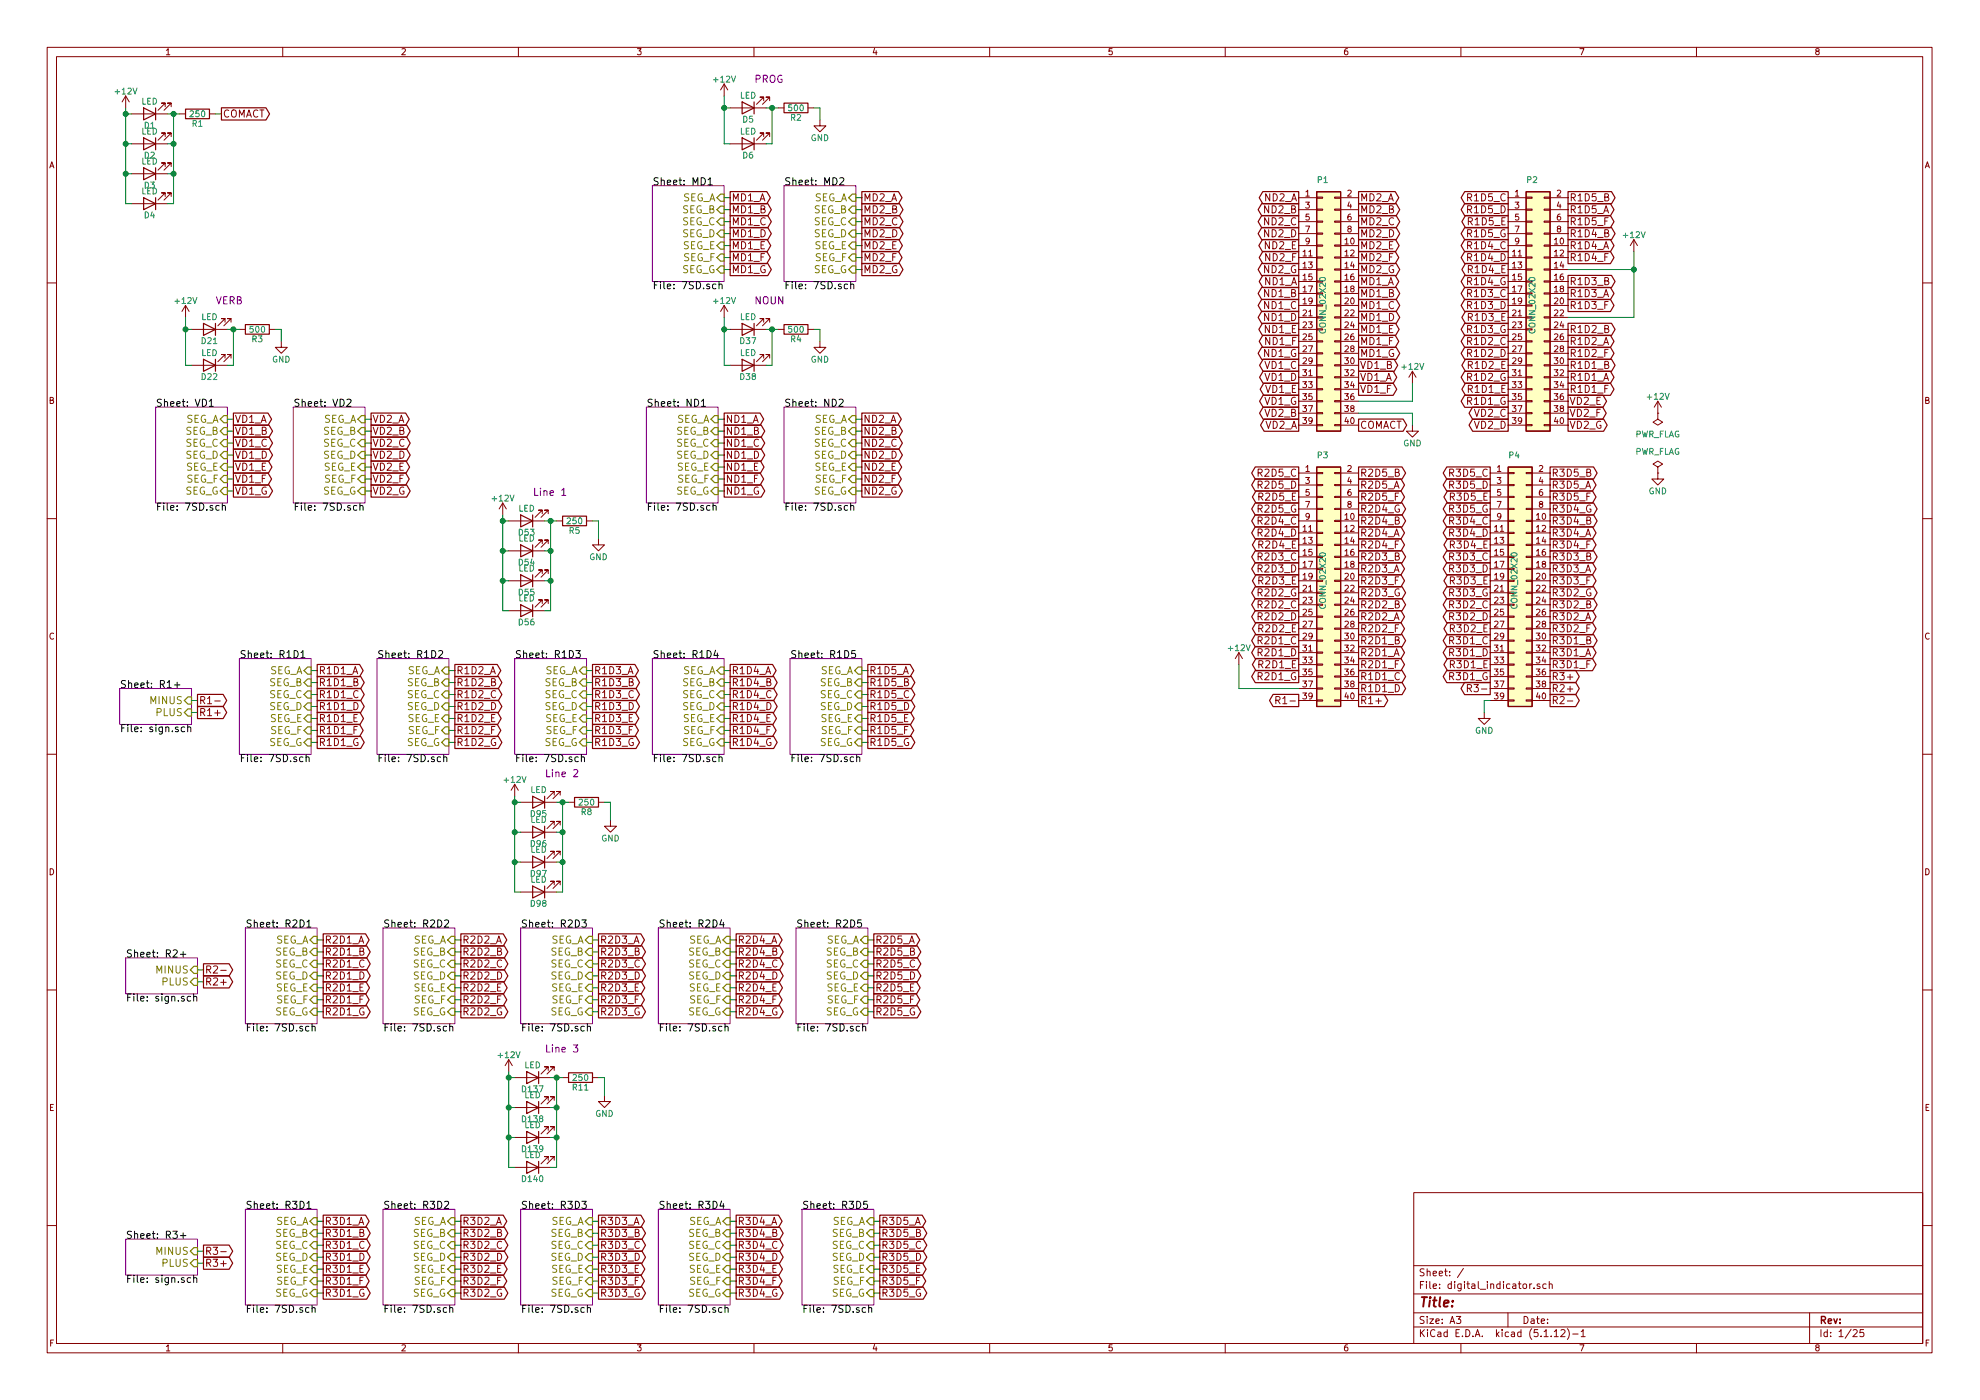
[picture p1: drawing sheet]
<svg xmlns="http://www.w3.org/2000/svg" width="420mm" height="297mm" viewBox="0 0 420 297" stroke-linecap="round" stroke-linejoin="round" font-family="sans-serif">
<defs><g id="words">
<text font-size="2.8" fill="#840000" x="301" y="277.3">Title:</text>
<g font-size="2.1" fill="#0000c2">
<text x="160" y="17.6">PROG</text>
<text x="45.7" y="64.6">VERB</text>
<text x="160" y="64.6">NOUN</text>
<text x="113" y="105.2">Line 1</text>
<text x="115.6" y="164.9">Line 2</text>
<text x="115.6" y="223.3">Line 3</text>
</g>
<g font-size="2.1" fill="#840000">
<text x="47.2" y="24.9">COMACT</text>
<text x="155.2" y="42.7">MD1_A</text>
<text x="155.2" y="45.2">MD1_B</text>
<text x="155.2" y="47.8">MD1_C</text>
<text x="183.1" y="47.8">MD2_C</text>
<text x="183.1" y="45.2">MD2_B</text>
<text x="183.1" y="42.7">MD2_A</text>
<text x="268.4" y="47.8">ND2_C</text>
<text x="268.4" y="45.2">ND2_B</text>
<text x="268.4" y="42.7">ND2_A</text>
<text x="288.5" y="47.8">MD2_C</text>
<text x="288.5" y="45.2">MD2_B</text>
<text x="288.5" y="42.7">MD2_A</text>
<text x="311.7" y="42.7">R1D5_C</text>
<text x="311.7" y="45.2">R1D5_D</text>
<text x="311.8" y="47.8">R1D5_E</text>
<text x="333" y="47.8">R1D5_F</text>
<text x="333" y="45.2">R1D5_A</text>
<text x="333" y="42.7">R1D5_B</text>
<text x="155.2" y="52.9">MD1_E</text>
<text x="155.2" y="50.3">MD1_D</text>
<text x="183.1" y="52.9">MD2_E</text>
<text x="183.1" y="50.3">MD2_D</text>
<text x="268.4" y="50.3">ND2_D</text>
<text x="268.5" y="52.9">ND2_E</text>
<text x="288.5" y="52.9">MD2_E</text>
<text x="288.5" y="50.3">MD2_D</text>
<text x="311.5" y="50.3">R1D5_G</text>
<text x="311.7" y="52.9">R1D4_C</text>
<text x="333" y="52.9">R1D4_A</text>
<text x="333" y="50.3">R1D4_B</text>
<text x="155.2" y="57.9">MD1_G</text>
<text x="155.2" y="55.4">MD1_F</text>
<text x="183.1" y="57.9">MD2_G</text>
<text x="183.1" y="55.4">MD2_F</text>
<text x="268.2" y="57.9">ND2_G</text>
<text x="268.6" y="55.4">ND2_F</text>
<text x="288.5" y="57.9">MD2_G</text>
<text x="288.5" y="55.4">MD2_F</text>
<text x="311.7" y="55.4">R1D4_D</text>
<text x="311.8" y="57.9">R1D4_E</text>
<text x="333" y="55.4">R1D4_F</text>
<text x="268.4" y="65.6">ND1_C</text>
<text x="268.4" y="63">ND1_B</text>
<text x="268.4" y="60.5">ND1_A</text>
<text x="288.5" y="65.6">MD1_C</text>
<text x="288.5" y="63">MD1_B</text>
<text x="288.5" y="60.5">MD1_A</text>
<text x="311.5" y="60.5">R1D4_G</text>
<text x="311.7" y="63">R1D3_C</text>
<text x="311.7" y="65.6">R1D3_D</text>
<text x="333" y="63">R1D3_A</text>
<text x="333" y="60.5">R1D3_B</text>
<text x="333" y="65.6">R1D3_F</text>
<text x="268.4" y="68.1">ND1_D</text>
<text x="268.5" y="70.6">ND1_E</text>
<text x="288.5" y="68.1">MD1_D</text>
<text x="288.5" y="70.6">MD1_E</text>
<text x="311.5" y="70.6">R1D3_G</text>
<text x="311.8" y="68.1">R1D3_E</text>
<text x="333" y="70.6">R1D2_B</text>
<text x="268.2" y="75.7">ND1_G</text>
<text x="268.6" y="73.2">ND1_F</text>
<text x="288.5" y="75.7">MD1_G</text>
<text x="288.5" y="73.2">MD1_F</text>
<text x="311.7" y="75.7">R1D2_D</text>
<text x="311.7" y="73.2">R1D2_C</text>
<text x="333" y="75.7">R1D2_F</text>
<text x="333" y="73.2">R1D2_A</text>
<text x="268.5" y="80.8">VD1_D</text>
<text x="268.5" y="78.3">VD1_C</text>
<text x="268.6" y="83.3">VD1_E</text>
<text x="288.5" y="83.3">VD1_F</text>
<text x="288.5" y="78.3">VD1_B</text>
<text x="288.5" y="80.8">VD1_A</text>
<text x="311.5" y="80.8">R1D2_G</text>
<text x="311.8" y="78.3">R1D2_E</text>
<text x="311.8" y="83.3">R1D1_E</text>
<text x="333" y="83.3">R1D1_F</text>
<text x="333" y="78.3">R1D1_B</text>
<text x="333" y="80.8">R1D1_A</text>
<text x="49.8" y="89.7">VD1_A</text>
<text x="79" y="89.7">VD2_A</text>
<text x="153.9" y="89.7">ND1_A</text>
<text x="183.1" y="89.7">ND2_A</text>
<text x="268.4" y="85.9">VD1_G</text>
<text x="268.5" y="88.4">VD2_B</text>
<text x="311.5" y="85.9">R1D1_G</text>
<text x="313" y="88.4">VD2_C</text>
<text x="333" y="85.9">VD2_E</text>
<text x="333" y="88.4">VD2_F</text>
<text x="49.8" y="94.8">VD1_C</text>
<text x="49.8" y="92.2">VD1_B</text>
<text x="79" y="94.8">VD2_C</text>
<text x="79" y="92.2">VD2_B</text>
<text x="153.9" y="94.8">ND1_C</text>
<text x="153.9" y="92.2">ND1_B</text>
<text x="183.1" y="94.8">ND2_C</text>
<text x="183.1" y="92.2">ND2_B</text>
<text x="268.5" y="91">VD2_A</text>
<text x="288.5" y="91">COMACT</text>
<text x="313" y="91">VD2_D</text>
<text x="333" y="91">VD2_G</text>
<text x="49.8" y="99.9">VD1_E</text>
<text x="49.8" y="97.3">VD1_D</text>
<text x="79" y="99.9">VD2_E</text>
<text x="79" y="97.3">VD2_D</text>
<text x="153.9" y="99.9">ND1_E</text>
<text x="153.9" y="97.3">ND1_D</text>
<text x="183.1" y="99.9">ND2_E</text>
<text x="183.1" y="97.3">ND2_D</text>
<text x="267.2" y="101.1">R2D5_C</text>
<text x="288.5" y="101.1">R2D5_B</text>
<text x="307.8" y="101.1">R3D5_C</text>
<text x="329.2" y="101.1">R3D5_B</text>
<text x="49.8" y="104.9">VD1_G</text>
<text x="49.8" y="102.4">VD1_F</text>
<text x="79" y="104.9">VD2_G</text>
<text x="79" y="102.4">VD2_F</text>
<text x="153.9" y="104.9">ND1_G</text>
<text x="153.9" y="102.4">ND1_F</text>
<text x="183.1" y="104.9">ND2_G</text>
<text x="183.1" y="102.4">ND2_F</text>
<text x="267.2" y="103.7">R2D5_D</text>
<text x="267.3" y="106.2">R2D5_E</text>
<text x="288.5" y="103.7">R2D5_A</text>
<text x="288.5" y="106.2">R2D5_F</text>
<text x="307.8" y="103.7">R3D5_D</text>
<text x="307.9" y="106.2">R3D5_E</text>
<text x="329.2" y="103.7">R3D5_A</text>
<text x="329.2" y="106.2">R3D5_F</text>
<text x="267.1" y="108.7">R2D5_G</text>
<text x="267.2" y="111.3">R2D4_C</text>
<text x="267.2" y="113.8">R2D4_D</text>
<text x="288.5" y="113.8">R2D4_A</text>
<text x="288.5" y="111.3">R2D4_B</text>
<text x="288.5" y="108.7">R2D4_G</text>
<text x="307.7" y="108.7">R3D5_G</text>
<text x="307.8" y="111.3">R3D4_C</text>
<text x="307.8" y="113.8">R3D4_D</text>
<text x="329.2" y="113.8">R3D4_A</text>
<text x="329.2" y="111.3">R3D4_B</text>
<text x="329.2" y="108.7">R3D4_G</text>
<text x="267.2" y="118.9">R2D3_C</text>
<text x="267.3" y="116.4">R2D4_E</text>
<text x="288.5" y="116.4">R2D4_F</text>
<text x="288.5" y="118.9">R2D3_B</text>
<text x="307.8" y="118.9">R3D3_C</text>
<text x="307.9" y="116.4">R3D4_E</text>
<text x="329.2" y="116.4">R3D4_F</text>
<text x="329.2" y="118.9">R3D3_B</text>
<text x="267.2" y="121.4">R2D3_D</text>
<text x="267.3" y="124">R2D3_E</text>
<text x="288.5" y="124">R2D3_F</text>
<text x="288.5" y="121.4">R2D3_A</text>
<text x="307.8" y="121.4">R3D3_D</text>
<text x="307.9" y="124">R3D3_E</text>
<text x="329.2" y="124">R3D3_F</text>
<text x="329.2" y="121.4">R3D3_A</text>
<text x="267.1" y="126.5">R2D2_G</text>
<text x="267.2" y="131.6">R2D2_D</text>
<text x="267.2" y="129.1">R2D2_C</text>
<text x="288.5" y="126.5">R2D3_G</text>
<text x="288.5" y="129.1">R2D2_B</text>
<text x="288.5" y="131.6">R2D2_A</text>
<text x="307.7" y="126.5">R3D3_G</text>
<text x="307.8" y="131.6">R3D2_D</text>
<text x="307.8" y="129.1">R3D2_C</text>
<text x="329.2" y="131.6">R3D2_A</text>
<text x="329.2" y="129.1">R3D2_B</text>
<text x="329.2" y="126.5">R3D2_G</text>
<text x="267.2" y="136.7">R2D1_C</text>
<text x="267.3" y="134.1">R2D2_E</text>
<text x="288.5" y="136.7">R2D1_B</text>
<text x="288.5" y="134.1">R2D2_F</text>
<text x="307.8" y="136.7">R3D1_C</text>
<text x="307.9" y="134.1">R3D2_E</text>
<text x="329.2" y="136.7">R3D1_B</text>
<text x="329.2" y="134.1">R3D2_F</text>
<text x="67.6" y="143">R1D1_A</text>
<text x="96.8" y="143">R1D2_A</text>
<text x="126" y="143">R1D3_A</text>
<text x="155.2" y="143">R1D4_A</text>
<text x="184.4" y="143">R1D5_A</text>
<text x="267.2" y="139.2">R2D1_D</text>
<text x="267.3" y="141.8">R2D1_E</text>
<text x="288.5" y="139.2">R2D1_A</text>
<text x="288.5" y="141.8">R2D1_F</text>
<text x="307.8" y="139.2">R3D1_D</text>
<text x="307.9" y="141.8">R3D1_E</text>
<text x="329.2" y="141.8">R3D1_F</text>
<text x="329.2" y="139.2">R3D1_A</text>
<text x="42.2" y="149.4">R1-</text>
<text x="67.6" y="148.1">R1D1_C</text>
<text x="67.6" y="145.6">R1D1_B</text>
<text x="96.8" y="148.1">R1D2_C</text>
<text x="96.8" y="145.6">R1D2_B</text>
<text x="126" y="148.1">R1D3_C</text>
<text x="126" y="145.6">R1D3_B</text>
<text x="155.2" y="148.1">R1D4_C</text>
<text x="155.2" y="145.6">R1D4_B</text>
<text x="184.4" y="148.1">R1D5_C</text>
<text x="184.4" y="145.6">R1D5_B</text>
<text x="267.1" y="144.3">R2D1_G</text>
<text x="271.9" y="149.4">R1-</text>
<text x="288.5" y="146.8">R1D1_D</text>
<text x="288.5" y="144.3">R1D1_C</text>
<text x="288.5" y="149.4">R1+</text>
<text x="307.7" y="144.3">R3D1_G</text>
<text x="312.5" y="146.8">R3-</text>
<text x="329.2" y="144.3">R3+</text>
<text x="329.2" y="149.4">R2-</text>
<text x="329.2" y="146.8">R2+</text>
<text x="42.2" y="151.9">R1+</text>
<text x="67.6" y="155.7">R1D1_F</text>
<text x="67.6" y="153.2">R1D1_E</text>
<text x="67.6" y="150.7">R1D1_D</text>
<text x="96.8" y="155.7">R1D2_F</text>
<text x="96.8" y="153.2">R1D2_E</text>
<text x="96.8" y="150.7">R1D2_D</text>
<text x="126" y="155.7">R1D3_F</text>
<text x="126" y="153.2">R1D3_E</text>
<text x="126" y="150.7">R1D3_D</text>
<text x="155.2" y="153.2">R1D4_E</text>
<text x="155.2" y="155.7">R1D4_F</text>
<text x="155.2" y="150.7">R1D4_D</text>
<text x="184.4" y="155.7">R1D5_F</text>
<text x="184.4" y="153.2">R1D5_E</text>
<text x="184.4" y="150.7">R1D5_D</text>
<text x="67.6" y="158.3">R1D1_G</text>
<text x="96.8" y="158.3">R1D2_G</text>
<text x="126" y="158.3">R1D3_G</text>
<text x="155.2" y="158.3">R1D4_G</text>
<text x="184.4" y="158.3">R1D5_G</text>
<text x="68.8" y="202.7">R2D1_B</text>
<text x="68.8" y="200.2">R2D1_A</text>
<text x="98" y="202.7">R2D2_B</text>
<text x="98" y="200.2">R2D2_A</text>
<text x="127.3" y="202.7">R2D3_B</text>
<text x="127.3" y="200.2">R2D3_A</text>
<text x="156.5" y="200.2">R2D4_A</text>
<text x="156.5" y="202.7">R2D4_B</text>
<text x="185.7" y="202.7">R2D5_B</text>
<text x="185.7" y="200.2">R2D5_A</text>
<text x="43.4" y="209.1">R2+</text>
<text x="43.4" y="206.5">R2-</text>
<text x="68.8" y="207.8">R2D1_D</text>
<text x="68.8" y="205.3">R2D1_C</text>
<text x="98" y="207.8">R2D2_D</text>
<text x="98" y="205.3">R2D2_C</text>
<text x="127.3" y="207.8">R2D3_D</text>
<text x="127.3" y="205.3">R2D3_C</text>
<text x="156.5" y="207.8">R2D4_D</text>
<text x="156.5" y="205.3">R2D4_C</text>
<text x="185.7" y="207.8">R2D5_D</text>
<text x="185.7" y="205.3">R2D5_C</text>
<text x="68.8" y="212.9">R2D1_F</text>
<text x="68.8" y="210.3">R2D1_E</text>
<text x="68.8" y="215.4">R2D1_G</text>
<text x="98" y="215.4">R2D2_G</text>
<text x="98" y="212.9">R2D2_F</text>
<text x="98" y="210.3">R2D2_E</text>
<text x="127.3" y="215.4">R2D3_G</text>
<text x="127.3" y="212.9">R2D3_F</text>
<text x="127.3" y="210.3">R2D3_E</text>
<text x="156.5" y="215.4">R2D4_G</text>
<text x="156.5" y="212.9">R2D4_F</text>
<text x="156.5" y="210.3">R2D4_E</text>
<text x="185.7" y="215.4">R2D5_G</text>
<text x="185.7" y="212.9">R2D5_F</text>
<text x="185.7" y="210.3">R2D5_E</text>
<text x="68.8" y="259.9">R3D1_A</text>
<text x="68.8" y="262.4">R3D1_B</text>
<text x="98" y="262.4">R3D2_B</text>
<text x="98" y="259.9">R3D2_A</text>
<text x="127.3" y="262.4">R3D3_B</text>
<text x="127.3" y="259.9">R3D3_A</text>
<text x="156.5" y="262.4">R3D4_B</text>
<text x="156.5" y="259.9">R3D4_A</text>
<text x="186.9" y="262.4">R3D5_B</text>
<text x="186.9" y="259.9">R3D5_A</text>
<text x="43.4" y="268.8">R3+</text>
<text x="43.4" y="266.2">R3-</text>
<text x="68.8" y="267.5">R3D1_D</text>
<text x="68.8" y="265">R3D1_C</text>
<text x="98" y="267.5">R3D2_D</text>
<text x="98" y="265">R3D2_C</text>
<text x="127.3" y="267.5">R3D3_D</text>
<text x="127.3" y="265">R3D3_C</text>
<text x="156.5" y="267.5">R3D4_D</text>
<text x="156.5" y="265">R3D4_C</text>
<text x="186.9" y="267.5">R3D5_D</text>
<text x="186.9" y="265">R3D5_C</text>
<text x="68.8" y="275.1">R3D1_G</text>
<text x="68.8" y="272.6">R3D1_F</text>
<text x="68.8" y="270">R3D1_E</text>
<text x="98" y="270">R3D2_E</text>
<text x="98" y="275.1">R3D2_G</text>
<text x="98" y="272.6">R3D2_F</text>
<text x="127.3" y="275.1">R3D3_G</text>
<text x="127.3" y="272.6">R3D3_F</text>
<text x="127.3" y="270">R3D3_E</text>
<text x="156.5" y="275.1">R3D4_G</text>
<text x="156.5" y="272.6">R3D4_F</text>
<text x="156.5" y="270">R3D4_E</text>
<text x="186.9" y="275.1">R3D5_G</text>
<text x="186.9" y="272.6">R3D5_F</text>
<text x="186.9" y="270">R3D5_E</text>
<text x="301" y="273.5">File: digital_indicator.sch</text>
<text x="301" y="270.8">Sheet: /</text>
<text x="301" y="280.9">Size: A3</text>
<text x="323" y="280.9">Date:</text>
<text x="386" y="280.9">Rev:</text>
<text x="301" y="283.7">KiCad E.D.A. kicad (5.1.12)-1</text>
<text x="386" y="283.7">Id: 1/25</text>
</g>
<g font-size="2.1">
<text x="138.4" y="39.3">Sheet: MD1</text>
<text x="166.4" y="39.3">Sheet: MD2</text>
<text x="138.4" y="61.4">File: 7SD.sch</text>
<text x="166.4" y="61.4">File: 7SD.sch</text>
<text x="33" y="86.3">Sheet: VD1</text>
<text x="62.2" y="86.3">Sheet: VD2</text>
<text x="137.2" y="86.3">Sheet: ND1</text>
<text x="166.4" y="86.3">Sheet: ND2</text>
<text x="33" y="108.3">File: 7SD.sch</text>
<text x="62.2" y="108.3">File: 7SD.sch</text>
<text x="137.2" y="108.3">File: 7SD.sch</text>
<text x="166.4" y="108.3">File: 7SD.sch</text>
<text x="50.8" y="139.6">Sheet: R1D1</text>
<text x="80" y="139.6">Sheet: R1D2</text>
<text x="109.2" y="139.6">Sheet: R1D3</text>
<text x="138.4" y="139.6">Sheet: R1D4</text>
<text x="167.6" y="139.6">Sheet: R1D5</text>
<text x="25.4" y="146">Sheet: R1+</text>
<text x="25.4" y="155.3">File: sign.sch</text>
<text x="50.8" y="161.7">File: 7SD.sch</text>
<text x="80" y="161.7">File: 7SD.sch</text>
<text x="109.2" y="161.7">File: 7SD.sch</text>
<text x="138.4" y="161.7">File: 7SD.sch</text>
<text x="167.6" y="161.7">File: 7SD.sch</text>
<text x="52.1" y="196.8">Sheet: R2D1</text>
<text x="81.3" y="196.8">Sheet: R2D2</text>
<text x="110.5" y="196.8">Sheet: R2D3</text>
<text x="139.7" y="196.8">Sheet: R2D4</text>
<text x="168.9" y="196.8">Sheet: R2D5</text>
<text x="26.7" y="203.1">Sheet: R2+</text>
<text x="26.7" y="212.5">File: sign.sch</text>
<text x="52.1" y="218.8">File: 7SD.sch</text>
<text x="81.3" y="218.8">File: 7SD.sch</text>
<text x="110.5" y="218.8">File: 7SD.sch</text>
<text x="139.7" y="218.8">File: 7SD.sch</text>
<text x="168.9" y="218.8">File: 7SD.sch</text>
<text x="52.1" y="256.5">Sheet: R3D1</text>
<text x="81.3" y="256.5">Sheet: R3D2</text>
<text x="110.5" y="256.5">Sheet: R3D3</text>
<text x="139.7" y="256.5">Sheet: R3D4</text>
<text x="170.2" y="256.5">Sheet: R3D5</text>
<text x="26.7" y="262.8">Sheet: R3+</text>
<text x="26.7" y="272.2">File: sign.sch</text>
<text x="52.1" y="278.5">File: 7SD.sch</text>
<text x="81.3" y="278.5">File: 7SD.sch</text>
<text x="110.5" y="278.5">File: 7SD.sch</text>
<text x="139.7" y="278.5">File: 7SD.sch</text>
<text x="170.2" y="278.5">File: 7SD.sch</text>
</g>
<g font-size="2.1" fill="#848400">
<text x="144.7" y="42.7">SEG_A</text>
<text x="144.7" y="45.2">SEG_B</text>
<text x="144.7" y="47.8">SEG_C</text>
<text x="172.6" y="42.7">SEG_A</text>
<text x="172.6" y="45.2">SEG_B</text>
<text x="172.6" y="47.8">SEG_C</text>
<text x="144.7" y="50.3">SEG_D</text>
<text x="144.8" y="52.9">SEG_E</text>
<text x="172.6" y="50.3">SEG_D</text>
<text x="172.7" y="52.9">SEG_E</text>
<text x="144.6" y="57.9">SEG_G</text>
<text x="144.9" y="55.4">SEG_F</text>
<text x="172.5" y="57.9">SEG_G</text>
<text x="172.9" y="55.4">SEG_F</text>
<text x="39.3" y="89.7">SEG_A</text>
<text x="68.5" y="89.7">SEG_A</text>
<text x="143.4" y="89.7">SEG_A</text>
<text x="172.6" y="89.7">SEG_A</text>
<text x="39.3" y="92.2">SEG_B</text>
<text x="39.3" y="94.8">SEG_C</text>
<text x="68.5" y="92.2">SEG_B</text>
<text x="68.5" y="94.8">SEG_C</text>
<text x="143.4" y="92.2">SEG_B</text>
<text x="143.4" y="94.8">SEG_C</text>
<text x="172.6" y="92.2">SEG_B</text>
<text x="172.6" y="94.8">SEG_C</text>
<text x="39.3" y="97.3">SEG_D</text>
<text x="39.4" y="99.9">SEG_E</text>
<text x="68.5" y="97.3">SEG_D</text>
<text x="68.6" y="99.9">SEG_E</text>
<text x="143.4" y="97.3">SEG_D</text>
<text x="143.5" y="99.9">SEG_E</text>
<text x="172.6" y="97.3">SEG_D</text>
<text x="172.7" y="99.9">SEG_E</text>
<text x="39.2" y="104.9">SEG_G</text>
<text x="39.5" y="102.4">SEG_F</text>
<text x="68.4" y="104.9">SEG_G</text>
<text x="68.7" y="102.4">SEG_F</text>
<text x="143.3" y="104.9">SEG_G</text>
<text x="143.7" y="102.4">SEG_F</text>
<text x="172.5" y="104.9">SEG_G</text>
<text x="172.9" y="102.4">SEG_F</text>
<text x="57.1" y="143">SEG_A</text>
<text x="86.3" y="143">SEG_A</text>
<text x="115.5" y="143">SEG_A</text>
<text x="144.7" y="143">SEG_A</text>
<text x="173.9" y="143">SEG_A</text>
<text x="32" y="149.4">MINUS</text>
<text x="57.1" y="145.6">SEG_B</text>
<text x="57.1" y="148.1">SEG_C</text>
<text x="86.3" y="145.6">SEG_B</text>
<text x="86.3" y="148.1">SEG_C</text>
<text x="115.5" y="145.6">SEG_B</text>
<text x="115.5" y="148.1">SEG_C</text>
<text x="144.7" y="145.6">SEG_B</text>
<text x="144.7" y="148.1">SEG_C</text>
<text x="173.9" y="145.6">SEG_B</text>
<text x="173.9" y="148.1">SEG_C</text>
<text x="33.2" y="151.9">PLUS</text>
<text x="57.1" y="150.7">SEG_D</text>
<text x="57.2" y="153.2">SEG_E</text>
<text x="57.3" y="155.7">SEG_F</text>
<text x="86.3" y="150.7">SEG_D</text>
<text x="86.4" y="153.2">SEG_E</text>
<text x="86.5" y="155.7">SEG_F</text>
<text x="115.5" y="150.7">SEG_D</text>
<text x="115.6" y="153.2">SEG_E</text>
<text x="115.7" y="155.7">SEG_F</text>
<text x="144.7" y="150.7">SEG_D</text>
<text x="144.8" y="153.2">SEG_E</text>
<text x="144.9" y="155.7">SEG_F</text>
<text x="173.9" y="150.7">SEG_D</text>
<text x="174" y="153.2">SEG_E</text>
<text x="174.1" y="155.7">SEG_F</text>
<text x="56.9" y="158.3">SEG_G</text>
<text x="86.2" y="158.3">SEG_G</text>
<text x="115.4" y="158.3">SEG_G</text>
<text x="144.6" y="158.3">SEG_G</text>
<text x="173.8" y="158.3">SEG_G</text>
<text x="58.3" y="200.2">SEG_A</text>
<text x="58.3" y="202.7">SEG_B</text>
<text x="87.6" y="200.2">SEG_A</text>
<text x="87.6" y="202.7">SEG_B</text>
<text x="116.8" y="200.2">SEG_A</text>
<text x="116.8" y="202.7">SEG_B</text>
<text x="146" y="200.2">SEG_A</text>
<text x="146" y="202.7">SEG_B</text>
<text x="175.2" y="200.2">SEG_A</text>
<text x="175.2" y="202.7">SEG_B</text>
<text x="33.3" y="206.5">MINUS</text>
<text x="34.5" y="209.1">PLUS</text>
<text x="58.3" y="205.3">SEG_C</text>
<text x="58.3" y="207.8">SEG_D</text>
<text x="87.6" y="205.3">SEG_C</text>
<text x="87.6" y="207.8">SEG_D</text>
<text x="116.8" y="205.3">SEG_C</text>
<text x="116.8" y="207.8">SEG_D</text>
<text x="146" y="205.3">SEG_C</text>
<text x="146" y="207.8">SEG_D</text>
<text x="175.2" y="205.3">SEG_C</text>
<text x="175.2" y="207.8">SEG_D</text>
<text x="58.2" y="215.4">SEG_G</text>
<text x="58.4" y="210.3">SEG_E</text>
<text x="58.6" y="212.9">SEG_F</text>
<text x="87.4" y="215.4">SEG_G</text>
<text x="87.7" y="210.3">SEG_E</text>
<text x="87.8" y="212.9">SEG_F</text>
<text x="116.6" y="215.4">SEG_G</text>
<text x="116.9" y="210.3">SEG_E</text>
<text x="117" y="212.9">SEG_F</text>
<text x="145.8" y="215.4">SEG_G</text>
<text x="146.1" y="210.3">SEG_E</text>
<text x="146.2" y="212.9">SEG_F</text>
<text x="175.1" y="215.4">SEG_G</text>
<text x="175.3" y="210.3">SEG_E</text>
<text x="175.4" y="212.9">SEG_F</text>
<text x="58.3" y="259.9">SEG_A</text>
<text x="58.3" y="262.4">SEG_B</text>
<text x="87.6" y="259.9">SEG_A</text>
<text x="87.6" y="262.4">SEG_B</text>
<text x="116.8" y="259.9">SEG_A</text>
<text x="116.8" y="262.4">SEG_B</text>
<text x="146" y="259.9">SEG_A</text>
<text x="146" y="262.4">SEG_B</text>
<text x="176.5" y="259.9">SEG_A</text>
<text x="176.5" y="262.4">SEG_B</text>
<text x="33.3" y="266.2">MINUS</text>
<text x="34.5" y="268.8">PLUS</text>
<text x="58.3" y="265">SEG_C</text>
<text x="58.3" y="267.5">SEG_D</text>
<text x="87.6" y="265">SEG_C</text>
<text x="87.6" y="267.5">SEG_D</text>
<text x="116.8" y="265">SEG_C</text>
<text x="116.8" y="267.5">SEG_D</text>
<text x="146" y="265">SEG_C</text>
<text x="146" y="267.5">SEG_D</text>
<text x="176.5" y="265">SEG_C</text>
<text x="176.5" y="267.5">SEG_D</text>
<text x="58.2" y="275.1">SEG_G</text>
<text x="58.4" y="270">SEG_E</text>
<text x="58.6" y="272.6">SEG_F</text>
<text x="87.4" y="275.1">SEG_G</text>
<text x="87.7" y="270">SEG_E</text>
<text x="87.8" y="272.6">SEG_F</text>
<text x="116.6" y="275.1">SEG_G</text>
<text x="116.9" y="270">SEG_E</text>
<text x="117" y="272.6">SEG_F</text>
<text x="145.8" y="275.1">SEG_G</text>
<text x="146.1" y="270">SEG_E</text>
<text x="146.2" y="272.6">SEG_F</text>
<text x="176.3" y="275.1">SEG_G</text>
<text x="176.6" y="270">SEG_E</text>
<text x="176.7" y="272.6">SEG_F</text>
</g>
<g font-size="1.8" fill="#840000">
<text x="35" y="11.7">1</text>
<text x="85" y="11.7">2</text>
<text x="135" y="11.7">3</text>
<text x="185" y="11.7">4</text>
<text x="235" y="11.7">5</text>
<text x="285" y="11.7">6</text>
<text x="335" y="11.7">7</text>
<text x="385" y="11.7">8</text>
<text x="10.4" y="35.7">A</text>
<text x="408.4" y="35.7">A</text>
<text x="277" y="41.7">1</text>
<text x="285.9" y="41.7">2</text>
<text x="321.5" y="41.7">1</text>
<text x="330.4" y="41.7">2</text>
<text x="277" y="44.2">3</text>
<text x="277" y="46.8">5</text>
<text x="285.9" y="44.2">4</text>
<text x="285.9" y="46.8">6</text>
<text x="321.5" y="44.2">3</text>
<text x="321.5" y="46.8">5</text>
<text x="330.4" y="44.2">4</text>
<text x="330.4" y="46.8">6</text>
<text x="277" y="49.3">7</text>
<text x="277" y="51.9">9</text>
<text x="285.4" y="51.9">10</text>
<text x="285.9" y="49.3">8</text>
<text x="321.5" y="49.3">7</text>
<text x="321.5" y="51.9">9</text>
<text x="329.9" y="51.9">10</text>
<text x="330.4" y="49.3">8</text>
<text x="276.5" y="54.4">11</text>
<text x="276.5" y="56.9">13</text>
<text x="276.5" y="59.5">15</text>
<text x="285.4" y="54.4">12</text>
<text x="285.4" y="56.9">14</text>
<text x="285.4" y="59.5">16</text>
<text x="321" y="54.4">11</text>
<text x="321" y="56.9">13</text>
<text x="321" y="59.5">15</text>
<text x="329.9" y="54.4">12</text>
<text x="329.9" y="56.9">14</text>
<text x="329.9" y="59.5">16</text>
<text x="276.5" y="62">17</text>
<text x="276.5" y="64.6">19</text>
<text x="285.4" y="62">18</text>
<text x="285.4" y="64.6">20</text>
<text x="321" y="62">17</text>
<text x="321" y="64.6">19</text>
<text x="329.9" y="62">18</text>
<text x="329.9" y="64.6">20</text>
<text x="276.5" y="67.1">21</text>
<text x="276.5" y="69.6">23</text>
<text x="285.4" y="67.1">22</text>
<text x="285.4" y="69.6">24</text>
<text x="321" y="67.1">21</text>
<text x="321" y="69.6">23</text>
<text x="329.9" y="67.1">22</text>
<text x="329.9" y="69.6">24</text>
<text x="276.5" y="72.2">25</text>
<text x="276.5" y="74.7">27</text>
<text x="276.5" y="77.3">29</text>
<text x="285.4" y="72.2">26</text>
<text x="285.4" y="74.7">28</text>
<text x="285.4" y="77.3">30</text>
<text x="321" y="72.2">25</text>
<text x="321" y="74.7">27</text>
<text x="321" y="77.3">29</text>
<text x="329.9" y="72.2">26</text>
<text x="329.9" y="74.7">28</text>
<text x="329.9" y="77.3">30</text>
<text x="276.5" y="79.8">31</text>
<text x="276.5" y="82.3">33</text>
<text x="285.4" y="79.8">32</text>
<text x="285.4" y="82.3">34</text>
<text x="321" y="79.8">31</text>
<text x="321" y="82.3">33</text>
<text x="329.9" y="79.8">32</text>
<text x="329.9" y="82.3">34</text>
<text x="10.4" y="85.7">B</text>
<text x="276.5" y="84.9">35</text>
<text x="276.5" y="87.4">37</text>
<text x="276.5" y="90">39</text>
<text x="285.4" y="84.9">36</text>
<text x="285.4" y="87.4">38</text>
<text x="285.4" y="90">40</text>
<text x="321" y="84.9">35</text>
<text x="321" y="87.4">37</text>
<text x="321" y="90">39</text>
<text x="329.9" y="84.9">36</text>
<text x="329.9" y="87.4">38</text>
<text x="329.9" y="90">40</text>
<text x="408.4" y="85.7">B</text>
<text x="277" y="100.1">1</text>
<text x="285.9" y="100.1">2</text>
<text x="317.7" y="100.1">1</text>
<text x="326.5" y="100.1">2</text>
<text x="277" y="102.7">3</text>
<text x="277" y="105.2">5</text>
<text x="277" y="107.7">7</text>
<text x="285.9" y="102.7">4</text>
<text x="285.9" y="105.2">6</text>
<text x="285.9" y="107.7">8</text>
<text x="317.7" y="102.7">3</text>
<text x="317.7" y="105.2">5</text>
<text x="317.7" y="107.7">7</text>
<text x="326.5" y="102.7">4</text>
<text x="326.5" y="105.2">6</text>
<text x="326.5" y="107.7">8</text>
<text x="276.5" y="112.8">11</text>
<text x="277" y="110.3">9</text>
<text x="285.4" y="110.3">10</text>
<text x="285.4" y="112.8">12</text>
<text x="317.2" y="112.8">11</text>
<text x="317.7" y="110.3">9</text>
<text x="326.1" y="110.3">10</text>
<text x="326.1" y="112.8">12</text>
<text x="276.5" y="115.4">13</text>
<text x="276.5" y="117.9">15</text>
<text x="285.4" y="115.4">14</text>
<text x="285.4" y="117.9">16</text>
<text x="317.2" y="115.4">13</text>
<text x="317.2" y="117.9">15</text>
<text x="326.1" y="115.4">14</text>
<text x="326.1" y="117.9">16</text>
<text x="276.5" y="120.4">17</text>
<text x="276.5" y="123">19</text>
<text x="276.5" y="125.5">21</text>
<text x="285.4" y="120.4">18</text>
<text x="285.4" y="123">20</text>
<text x="285.4" y="125.5">22</text>
<text x="317.2" y="120.4">17</text>
<text x="317.2" y="123">19</text>
<text x="317.2" y="125.5">21</text>
<text x="326.1" y="120.4">18</text>
<text x="326.1" y="123">20</text>
<text x="326.1" y="125.5">22</text>
<text x="276.5" y="128.1">23</text>
<text x="276.5" y="130.6">25</text>
<text x="285.4" y="128.1">24</text>
<text x="285.4" y="130.6">26</text>
<text x="317.2" y="128.1">23</text>
<text x="317.2" y="130.6">25</text>
<text x="326.1" y="128.1">24</text>
<text x="326.1" y="130.6">26</text>
<text x="10.4" y="135.7">C</text>
<text x="276.5" y="133.1">27</text>
<text x="276.5" y="135.7">29</text>
<text x="285.4" y="133.1">28</text>
<text x="285.4" y="135.7">30</text>
<text x="317.2" y="133.1">27</text>
<text x="317.2" y="135.7">29</text>
<text x="326.1" y="133.1">28</text>
<text x="326.1" y="135.7">30</text>
<text x="408.4" y="135.7">C</text>
<text x="276.5" y="138.2">31</text>
<text x="276.5" y="140.8">33</text>
<text x="276.5" y="143.3">35</text>
<text x="285.4" y="138.2">32</text>
<text x="285.4" y="140.8">34</text>
<text x="285.4" y="143.3">36</text>
<text x="317.2" y="138.2">31</text>
<text x="317.2" y="140.8">33</text>
<text x="317.2" y="143.3">35</text>
<text x="326.1" y="138.2">32</text>
<text x="326.1" y="140.8">34</text>
<text x="326.1" y="143.3">36</text>
<text x="276.5" y="145.8">37</text>
<text x="276.5" y="148.4">39</text>
<text x="285.4" y="145.8">38</text>
<text x="285.4" y="148.4">40</text>
<text x="317.2" y="145.8">37</text>
<text x="317.2" y="148.4">39</text>
<text x="326.1" y="145.8">38</text>
<text x="326.1" y="148.4">40</text>
<text x="10.4" y="185.7">D</text>
<text x="408.4" y="185.7">D</text>
<text x="10.4" y="235.7">E</text>
<text x="408.4" y="235.7">E</text>
<text x="10.5" y="285.7">F</text>
<text x="35" y="286.7">1</text>
<text x="85" y="286.7">2</text>
<text x="135" y="286.7">3</text>
<text x="185" y="286.7">4</text>
<text x="235" y="286.7">5</text>
<text x="285" y="286.7">6</text>
<text x="335" y="286.7">7</text>
<text x="385" y="286.7">8</text>
<text x="408.5" y="285.7">F</text>
</g>
<g font-size="1.8" fill="#008484">
<text x="151.6" y="17.5">+12V</text>
<text x="24.6" y="20">+12V</text>
<text x="30" y="22.2">LED</text>
<text x="157" y="20.9">LED</text>
<text x="167.4" y="23.6">500</text>
<text x="30" y="28.5">LED</text>
<text x="30.6" y="27.3">D1</text>
<text x="40.4" y="24.9">250</text>
<text x="40.8" y="26.9">R1</text>
<text x="157" y="28.5">LED</text>
<text x="157.6" y="26">D5</text>
<text x="167.8" y="25.6">R2</text>
<text x="172" y="29.9">GND</text>
<text x="30" y="34.9">LED</text>
<text x="30.6" y="33.6">D2</text>
<text x="157.6" y="33.6">D6</text>
<text x="30" y="41.2">LED</text>
<text x="30.6" y="40">D3</text>
<text x="279.6" y="38.8">P1</text>
<text x="324.1" y="38.8">P2</text>
<text x="30.6" y="46.3">D4</text>
<text x="344.6" y="50.5">+12V</text>
<text x="37.3" y="64.5">+12V</text>
<text x="151.6" y="64.5">+12V</text>
<text x="42.7" y="67.9">LED</text>
<text x="53.1" y="70.6">500</text>
<text x="157" y="67.9">LED</text>
<text x="167.4" y="70.6">500</text>
<text x="281.4" y="70.4" transform="rotate(-90 281.4 70.4)">CONN_02X20</text>
<text x="325.8" y="70.4" transform="rotate(-90 325.8 70.4)">CONN_02X20</text>
<text x="42.7" y="75.5">LED</text>
<text x="42.8" y="73">D21</text>
<text x="53.5" y="72.6">R3</text>
<text x="57.7" y="76.9">GND</text>
<text x="157" y="75.5">LED</text>
<text x="157.1" y="73">D37</text>
<text x="167.8" y="72.6">R4</text>
<text x="172" y="76.9">GND</text>
<text x="42.8" y="80.6">D22</text>
<text x="157.1" y="80.6">D38</text>
<text x="297.6" y="78.4">+12V</text>
<text x="349.7" y="84.8">+12V</text>
<text x="297.8" y="94.7">GND</text>
<text x="346.8" y="92.8">PWR_FLAG</text>
<text x="279.6" y="97.2">P3</text>
<text x="320.2" y="97.2">P4</text>
<text x="346.8" y="96.5">PWR_FLAG</text>
<text x="104.6" y="106.4">+12V</text>
<text x="349.8" y="104.9">GND</text>
<text x="110" y="108.5">LED</text>
<text x="110.1" y="113.6">D53</text>
<text x="120.4" y="111.2">250</text>
<text x="120.8" y="113.2">R5</text>
<text x="110" y="114.9">LED</text>
<text x="110.1" y="120">D54</text>
<text x="125" y="118.8">GND</text>
<text x="110" y="121.2">LED</text>
<text x="110" y="127.6">LED</text>
<text x="110.1" y="126.3">D55</text>
<text x="281.4" y="128.8" transform="rotate(-90 281.4 128.8)">CONN_02X20</text>
<text x="322" y="128.8" transform="rotate(-90 322 128.8)">CONN_02X20</text>
<text x="110.1" y="132.7">D56</text>
<text x="260.8" y="138.1">+12V</text>
<text x="313" y="155.7">GND</text>
<text x="107.1" y="166.1">+12V</text>
<text x="112.5" y="168.2">LED</text>
<text x="112.6" y="173.3">D95</text>
<text x="123" y="170.9">250</text>
<text x="123.3" y="172.9">R8</text>
<text x="112.5" y="174.6">LED</text>
<text x="112.6" y="179.7">D96</text>
<text x="127.6" y="178.5">GND</text>
<text x="112.5" y="180.9">LED</text>
<text x="112.5" y="187.3">LED</text>
<text x="112.6" y="186">D97</text>
<text x="112.6" y="192.4">D98</text>
<text x="105.9" y="224.5">+12V</text>
<text x="111.3" y="226.7">LED</text>
<text x="110.9" y="231.7">D137</text>
<text x="111.3" y="233">LED</text>
<text x="121.6" y="231.4">R11</text>
<text x="121.7" y="229.3">250</text>
<text x="110.9" y="238.1">D138</text>
<text x="111.3" y="239.4">LED</text>
<text x="126.3" y="236.9">GND</text>
<text x="110.9" y="244.4">D139</text>
<text x="111.3" y="245.7">LED</text>
<text x="110.9" y="250.8">D140</text>
</g>
</g></defs>
<g fill="none" stroke="#840000" stroke-width=".21">
<path d="M10 10h400v277h-400zM12 12h396v273.1h-396zM60 10v2M110 10v2M153.7 17.8v2.6M153.7 17.8l-.8 1.3M153.7 17.8l.7 1.3M160 10v2M210 10v2M260 10v2M310 10v2M360 10v2"/>
<path d="M26.7 20.4l-.8 1.2M26.7 20.4v2.5M26.7 20.4l.7 1.2M27.9 36.9h7.7M27.9 30.5h7.7M27.9 24.2h7.7M35.1 35.3v-.7h-.8h.8l-1.6 1.5M35.1 29v-.8h-.8h.8l-1.6 1.6M35.1 22.6v-.7h-.8h.8l-1.6 1.5M36.3 35.3v-.7h-.7h.7l-1.5 1.5M36.3 29v-.8h-.7h.7l-1.5 1.6M36.3 22.6v-.7h-.7h.7l-1.5 1.5"/>
<path d="M38.1 24.2h1.3M44.4 24.2h1.3M154.9 22.9h7.7M154.9 30.5h7.7M162.1 29v-.8h-.8h.8l-1.6 1.6M162.1 21.4v-.8h-.8h.8l-1.6 1.5M163.3 29v-.8h-.7h.7l-1.5 1.6M163.3 21.4v-.8h-.7h.7l-1.5 1.5M165.1 22.9h1.3M171.4 22.9h1.3M174 25.4v1.3h1.3l-1.3 1.3-1.3-1.3h1.3M27.9 43.2h7.7"/>
<path d="M35.1 41.7v-.8h-.8h.8l-1.6 1.6M36.3 41.7v-.8h-.7h.7l-1.5 1.6M275.6 41.9h3.8M275.6 52.1h3.8M275.6 54.6h3.8M275.6 57.2h3.8M275.6 59.7h3.8M275.6 44.5h3.8M275.6 47h3.8M275.6 49.6h3.8M279.4 59.6h1.3v.3h-1.3zM279.4 57.1h1.3v.2h-1.3z"/>
<path d="M279.4 54.5h1.3v.3h-1.3zM279.4 52h1.3v.2h-1.3zM279.4 49.4h1.3v.3h-1.3zM279.4 46.9h1.3v.3h-1.3zM279.4 44.4h1.3v.2h-1.3zM279.4 41.8h1.3v.3h-1.3zM283.2 59.6h1.3v.3h-1.3zM283.2 57.1h1.3v.2h-1.3zM283.2 54.5h1.3v.3h-1.3zM283.2 52h1.3v.2h-1.3zM283.2 49.4h1.3v.3h-1.3zM283.2 46.9h1.3v.3h-1.3z"/>
<path d="M283.2 44.4h1.3v.2h-1.3zM283.2 41.8h1.3v.3h-1.3zM284.5 41.9h3.8M284.5 52.1h3.8M284.5 54.6h3.8M284.5 57.2h3.8M284.5 59.7h3.8M284.5 44.5h3.8M284.5 47h3.8M284.5 49.6h3.8M320 41.9h3.8M320 52.1h3.8"/>
<path d="M320 54.6h3.8M320 57.2h3.8M320 59.7h3.8M320 44.5h3.8M320 47h3.8M320 49.6h3.8M323.8 59.6h1.3v.3h-1.3zM323.8 57.1h1.3v.2h-1.3zM323.8 54.5h1.3v.3h-1.3zM323.8 52h1.3v.2h-1.3zM323.8 49.4h1.3v.3h-1.3zM323.8 46.9h1.3v.3h-1.3z"/>
<path d="M323.8 44.4h1.3v.2h-1.3zM323.8 41.8h1.3v.3h-1.3zM327.7 59.6h1.2v.3h-1.2zM327.7 57.1h1.2v.2h-1.2zM327.7 54.5h1.2v.3h-1.2zM327.7 52h1.2v.2h-1.2zM327.7 49.4h1.2v.3h-1.2zM327.7 46.9h1.2v.3h-1.2zM327.7 44.4h1.2v.2h-1.2zM327.7 41.8h1.2v.3h-1.2zM328.9 41.9h3.8M328.9 52.1h3.8"/>
<path d="M328.9 54.6h3.8M328.9 57.2h3.8M328.9 59.7h3.8M328.9 44.5h3.8M328.9 47h3.8M328.9 49.6h3.8M346.7 50.8l-.8 1.3M346.7 50.8v2.6M346.7 50.8l.8 1.3M10 60h2M39.4 64.8l-.8 1.3M39.4 64.8v2.5"/>
<path d="M39.4 64.8l.7 1.3M40.6 69.9h7.7M40.6 77.5h7.7M47.8 68.4v-.8h-.8h.8l-1.6 1.5M47.8 76v-.8h-.8h.8l-1.6 1.5M49 68.4v-.8h-.7h.7l-1.5 1.5M49 76v-.8h-.7h.7l-1.5 1.5M50.8 69.9h1.3M57.1 69.9h1.3M59.7 72.4v1.3h1.3l-1.3 1.3-1.3-1.3h1.3M153.7 64.8l-.8 1.3M153.7 64.8v2.5"/>
<path d="M153.7 64.8l.7 1.3M154.9 69.9h7.7M154.9 77.5h7.7M162.1 68.4v-.8h-.8h.8l-1.6 1.5M162.1 76v-.8h-.8h.8l-1.6 1.5M163.3 68.4v-.8h-.7h.7l-1.5 1.5M163.3 76v-.8h-.7h.7l-1.5 1.5M165.1 69.9h1.3M171.4 69.9h1.3M174 72.4v1.3h1.3l-1.3 1.3-1.3-1.3h1.3M275.6 69.9h3.8M275.6 77.5h3.8"/>
<path d="M275.6 62.3h3.8M275.6 64.8h3.8M275.6 67.3h3.8M275.6 72.4h3.8M275.6 75h3.8M279.4 69.8h1.3v.2h-1.3zM279.4 72.3h1.3v.3h-1.3zM279.4 74.8h1.3v.3h-1.3zM279.4 77.4h1.3v.2h-1.3zM279.4 79.9h1.3v.3h-1.3zM279.4 67.2h1.3v.3h-1.3zM279.4 62.1h1.3v.3h-1.3z"/>
<path d="M279.4 64.7h1.3v.2h-1.3zM283.2 69.8h1.3v.2h-1.3zM283.2 72.3h1.3v.3h-1.3zM283.2 74.8h1.3v.3h-1.3zM283.2 77.4h1.3v.2h-1.3zM283.2 79.9h1.3v.3h-1.3zM283.2 67.2h1.3v.3h-1.3zM283.2 62.1h1.3v.3h-1.3zM283.2 64.7h1.3v.2h-1.3zM284.5 69.9h3.8M284.5 77.5h3.8M284.5 62.3h3.8"/>
<path d="M284.5 64.8h3.8M284.5 67.3h3.8M284.5 72.4h3.8M284.5 75h3.8M299.7 78.8l.8 1.2M299.7 78.8v2.5M299.7 78.8l-.7 1.2M320 69.9h3.8M320 77.5h3.8M320 62.3h3.8M320 64.8h3.8M320 67.3h3.8"/>
<path d="M320 72.4h3.8M320 75h3.8M323.8 69.8h1.3v.2h-1.3zM323.8 72.3h1.3v.3h-1.3zM323.8 74.8h1.3v.3h-1.3zM323.8 77.4h1.3v.2h-1.3zM323.8 79.9h1.3v.3h-1.3zM323.8 67.2h1.3v.3h-1.3zM323.8 62.1h1.3v.3h-1.3zM323.8 64.7h1.3v.2h-1.3zM327.7 69.8h1.2v.2h-1.2zM327.7 72.3h1.2v.3h-1.2z"/>
<path d="M327.7 74.8h1.2v.3h-1.2zM327.7 77.4h1.2v.2h-1.2zM327.7 79.9h1.2v.3h-1.2zM327.7 67.2h1.2v.3h-1.2zM327.7 62.1h1.2v.3h-1.2zM327.7 64.7h1.2v.2h-1.2zM328.9 69.9h3.8M328.9 77.5h3.8M328.9 62.3h3.8M328.9 64.8h3.8M328.9 67.3h3.8M328.9 72.4h3.8"/>
<path d="M328.9 75h3.8M408 60h2M275.6 80h3.8M275.6 82.6h3.8M275.6 85.1h3.8M275.6 87.7h3.8M275.6 90.2h3.8M279.4 82.5h1.3v.2h-1.3zM279.4 85h1.3v.3h-1.3zM279.4 87.5h1.3v.3h-1.3zM279.4 90.1h1.3v.2h-1.3zM283.2 82.5h1.3v.2h-1.3z"/>
<path d="M283.2 85h1.3v.3h-1.3zM283.2 87.5h1.3v.3h-1.3zM283.2 90.1h1.3v.2h-1.3zM284.5 80h3.8M284.5 82.6h3.8M284.5 85.1h3.8M284.5 87.7h3.8M284.5 90.2h3.8M299.7 90.2v1.3h-1.3l1.3 1.2 1.3-1.2h-1.3M320 80h3.8M320 82.6h3.8M320 85.1h3.8"/>
<path d="M320 87.7h3.8M320 90.2h3.8M323.8 82.5h1.3v.2h-1.3zM323.8 85h1.3v.3h-1.3zM323.8 87.5h1.3v.3h-1.3zM323.8 90.1h1.3v.2h-1.3zM327.7 82.5h1.2v.2h-1.2zM327.7 85h1.2v.3h-1.2zM327.7 87.5h1.2v.3h-1.2zM327.7 90.1h1.2v.2h-1.2zM328.9 80h3.8M328.9 82.6h3.8"/>
<path d="M328.9 85.1h3.8M328.9 87.7h3.8M328.9 90.2h3.8M351.8 87.7v1.2l-1 .7 1 .6 1-.6-1-.7M351.8 87.7h.1M351.8 99.1l1-.6-1-.7-1 .7 1 .6v1.3M351.8 85.1l.8 1.3M351.8 85.1v2.6M351.8 85.1l-.8 1.3M10 110h2M106.7 106.7l-.8 1.3M106.7 106.7v2.6"/>
<path d="M106.7 106.7l.7 1.3M107.9 116.9h7.7M107.9 110.5h7.7M115.1 115.4v-.8h-.8h.8l-1.6 1.5M115.1 109v-.8h-.8h.8l-1.6 1.6M116.3 115.4v-.8h-.7h.7l-1.5 1.5M116.3 109v-.8h-.7h.7l-1.5 1.6M118.1 110.5h1.3M124.5 110.5h1.2M127 114.3v1.3h1.3l-1.3 1.3-1.3-1.3h1.3M275.6 110.5h3.8M275.6 100.4h3.8"/>
<path d="M275.6 113.1h3.8M275.6 115.6h3.8M275.6 118.1h3.8M275.6 102.9h3.8M275.6 105.4h3.8M275.6 108h3.8M279.4 118h1.3v.3h-1.3zM279.4 115.5h1.3v.2h-1.3zM279.4 112.9h1.3v.3h-1.3zM279.4 110.4h1.3v.3h-1.3zM279.4 107.9h1.3v.2h-1.3zM279.4 105.3h1.3v.3h-1.3z"/>
<path d="M279.4 102.8h1.3v.2h-1.3zM279.4 100.2h1.3v.3h-1.3zM283.2 118h1.3v.3h-1.3zM283.2 115.5h1.3v.2h-1.3zM283.2 112.9h1.3v.3h-1.3zM283.2 110.4h1.3v.3h-1.3zM283.2 107.9h1.3v.2h-1.3zM283.2 105.3h1.3v.3h-1.3zM283.2 102.8h1.3v.2h-1.3zM283.2 100.2h1.3v.3h-1.3zM284.5 110.5h3.8M284.5 100.4h3.8"/>
<path d="M284.5 113.1h3.8M284.5 115.6h3.8M284.5 118.1h3.8M284.5 102.9h3.8M284.5 105.4h3.8M284.5 108h3.8M316.2 110.5h3.8M316.2 100.4h3.8M316.2 113.1h3.8M316.2 115.6h3.8M316.2 118.1h3.8M316.2 102.9h3.8"/>
<path d="M316.2 105.4h3.8M316.2 108h3.8M320 118h1.3v.3h-1.3zM320 115.5h1.3v.2h-1.3zM320 112.9h1.3v.3h-1.3zM320 110.4h1.3v.3h-1.3zM320 107.9h1.3v.2h-1.3zM320 105.3h1.3v.3h-1.3zM320 102.8h1.3v.2h-1.3zM320 100.2h1.3v.3h-1.3zM323.8 118h1.3v.3h-1.3zM323.8 115.5h1.3v.2h-1.3z"/>
<path d="M323.8 112.9h1.3v.3h-1.3zM323.8 110.4h1.3v.3h-1.3zM323.8 107.9h1.3v.2h-1.3zM323.8 105.3h1.3v.3h-1.3zM323.8 102.8h1.3v.2h-1.3zM323.8 100.2h1.3v.3h-1.3zM325.1 110.5h3.8M325.1 100.4h3.8M325.1 113.1h3.8M325.1 115.6h3.8M325.1 118.1h3.8M325.1 102.9h3.8"/>
<path d="M325.1 105.4h3.8M325.1 108h3.8M351.8 100.4v1.2h-1.3l1.3 1.3 1.3-1.3h-1.3M351.8 100.4h.1M408 110h2M107.9 129.6h7.7M107.9 123.2h7.7M115.1 128.1v-.8h-.8h.8l-1.6 1.5M115.1 121.7v-.8h-.8h.8l-1.6 1.6M116.3 128.1v-.8h-.7h.7l-1.5 1.5M116.3 121.7v-.8h-.7h.7l-1.5 1.6M262.9 138.5l-.8 1.2"/>
<path d="M262.9 138.5v2.5M262.9 138.5l.8 1.2M275.6 123.2h3.8M275.6 120.7h3.8M275.6 125.8h3.8M275.6 128.3h3.8M275.6 130.8h3.8M275.6 133.4h3.8M275.6 135.9h3.8M275.6 138.5h3.8M279.4 128.2h1.3v.2h-1.3zM279.4 130.7h1.3v.3h-1.3z"/>
<path d="M279.4 133.3h1.3v.2h-1.3zM279.4 135.8h1.3v.3h-1.3zM279.4 138.3h1.3v.3h-1.3zM279.4 125.6h1.3v.3h-1.3zM279.4 120.6h1.3v.2h-1.3zM279.4 123.1h1.3v.3h-1.3zM283.2 128.2h1.3v.2h-1.3zM283.2 130.7h1.3v.3h-1.3zM283.2 133.3h1.3v.2h-1.3zM283.2 135.8h1.3v.3h-1.3zM283.2 138.3h1.3v.3h-1.3zM283.2 125.6h1.3v.3h-1.3z"/>
<path d="M283.2 120.6h1.3v.2h-1.3zM283.2 123.1h1.3v.3h-1.3zM284.5 123.2h3.8M284.5 120.7h3.8M284.5 125.8h3.8M284.5 128.3h3.8M284.5 130.8h3.8M284.5 133.4h3.8M284.5 135.9h3.8M284.5 138.5h3.8M316.2 123.2h3.8M316.2 120.7h3.8"/>
<path d="M316.2 125.8h3.8M316.2 128.3h3.8M316.2 130.8h3.8M316.2 133.4h3.8M316.2 135.9h3.8M316.2 138.5h3.8M320 128.2h1.3v.2h-1.3zM320 130.7h1.3v.3h-1.3zM320 133.3h1.3v.2h-1.3zM320 135.8h1.3v.3h-1.3zM320 138.3h1.3v.3h-1.3zM320 125.6h1.3v.3h-1.3z"/>
<path d="M320 120.6h1.3v.2h-1.3zM320 123.1h1.3v.3h-1.3zM323.8 128.2h1.3v.2h-1.3zM323.8 130.7h1.3v.3h-1.3zM323.8 133.3h1.3v.2h-1.3zM323.8 135.8h1.3v.3h-1.3zM323.8 138.3h1.3v.3h-1.3zM323.8 125.6h1.3v.3h-1.3zM323.8 120.6h1.3v.2h-1.3zM323.8 123.1h1.3v.3h-1.3zM325.1 123.2h3.8M325.1 120.7h3.8"/>
<path d="M325.1 125.8h3.8M325.1 128.3h3.8M325.1 130.8h3.8M325.1 133.4h3.8M325.1 135.9h3.8M325.1 138.5h3.8M45.6 148.7h1.1M270.7 148.6l.8-.1 .1-.2v-.4l-.9-.1v1.5M271.1 148.6l.5 .7M275.6 141h3.8M275.6 143.5h3.8M275.6 146.1h3.8"/>
<path d="M275.6 148.6h3.8M279.4 140.9h1.3v.2h-1.3zM279.4 143.4h1.3v.3h-1.3zM279.4 146h1.3v.2h-1.3zM279.4 148.5h1.3v.3h-1.3zM283.2 140.9h1.3v.2h-1.3zM283.2 143.4h1.3v.3h-1.3zM283.2 146h1.3v.2h-1.3zM283.2 148.5h1.3v.3h-1.3zM284.5 141h3.8M284.5 143.5h3.8M284.5 146.1h3.8"/>
<path d="M284.5 148.6h3.8M311.4 146h.7l.2-.2-.1-.4-.8-.2v1.6M311.8 146l.5 .8M315 151.2v1.2h1.2l-1.2 1.3-1.3-1.3h1.3M316.2 141h3.8M316.2 143.5h3.8M316.2 146.1h3.8M316.2 148.6h3.8M320 140.9h1.3v.2h-1.3zM320 143.4h1.3v.3h-1.3zM320 146h1.3v.2h-1.3zM320 148.5h1.3v.3h-1.3z"/>
<path d="M323.8 140.9h1.3v.2h-1.3zM323.8 143.4h1.3v.3h-1.3zM323.8 146h1.3v.2h-1.3zM323.8 148.5h1.3v.3h-1.3zM325.1 141h3.8M325.1 143.5h3.8M325.1 146.1h3.8M325.1 148.6h3.8M332.6 148.7h1.2M10 160h2M109.2 166.4l-.7 1.3M109.2 166.4v2.5"/>
<path d="M109.2 166.4l.8 1.3M110.5 170.2h7.6M110.5 176.6h7.6M117.6 168.7v-.8h-.8h.8l-1.5 1.6M117.6 175v-.7h-.8h.8l-1.5 1.5M118.9 168.7v-.8h-.8h.8l-1.6 1.6M118.9 175v-.7h-.8h.8l-1.6 1.5M120.6 170.2h1.3M127 170.2h1.3M129.5 174v1.3h1.3l-1.3 1.3-1.2-1.3h1.2M408 160h2M110.5 182.9h7.6"/>
<path d="M110.5 189.3h7.6M117.6 181.4v-.8h-.8h.8l-1.5 1.6M117.6 187.7v-.7h-.8h.8l-1.5 1.5M118.9 181.4v-.8h-.8h.8l-1.6 1.6M118.9 187.7v-.7h-.8h.8l-1.6 1.5M10 210h2M46.8 205.9h1.2M408 210h2M107.9 224.8l-.7 1.3M107.9 224.8v2.6M107.9 224.8l.8 1.3M109.2 228.6h7.6"/>
<path d="M109.2 235h7.6M116.3 227.1v-.7h-.7h.7l-1.5 1.5M116.3 233.5v-.8h-.7h.7l-1.5 1.5M116.3 239.8v-.7h-.7h.7l-1.5 1.5M117.6 227.1v-.7h-.8h.8l-1.5 1.5M117.6 233.5v-.8h-.8h.8l-1.5 1.5M117.6 239.8v-.7h-.8h.8l-1.5 1.5M119.4 228.6h1.2M125.7 228.6h1.3M128.3 232.4v1.3h1.2l-1.2 1.3-1.3-1.3h1.3M109.2 247.7h7.6M109.2 241.3h7.6"/>
<path d="M116.3 246.2v-.8h-.7h.7l-1.5 1.5M117.6 246.2v-.8h-.8h.8l-1.5 1.5M300 253h108v32.1h-108zM10 260h2M46.8 265.6h1.2M300 278.5h108M300 274.5h108M300 268.5h108M309 279.3h1l-.5 .6 .4 .1v.7l-.2 .1-.7-.1M310.5 269.1l-1.2 2M320 278.5v3M324.6 272.4v1"/>
<path d="M325 272.4l-.4 .3M325.5 273.3v.1M326.7 272.5l-.3-.1-.2 .2v.2l.5 .2v.3h-.5M328.1 272.5l-.4-.1-.3 .3 .1 .6 .2 .1 .4-.1M328.8 272.5l.2-.1 .3 .1 .1 .9M328.8 271.9v1.5M384 278.5v6.6M408 260h2M60 285.1v1.9M110 285.1v1.9M160 285.1v1.9M210 285.1v1.9"/>
<path d="M260 285.1v1.9M300 281.5h108M310 285.1v1.9M329.8 282.5l.5-.4v1.5M329.8 283.6h.9M331.2 282.3l.6-.2 .3 .4-.9 1.1h.9M332.6 281.9a1.71 1.71 0 0 1 0 2.3M333.7 283h1.2M335.5 282.5l.4-.4v1.5M335.5 283.6h.9M360 285.1v1.9M393.2 282.3l.6-.2 .3 .4-.9 1.1h.9"/>
<path d="M395.5 282.1h-.8v.7l.7-.1 .1 .3v.5l-.3 .1-.5-.1"/>
</g>
<g fill="none" stroke="#840084" stroke-width=".21">
<path d="M138.4 39.4h15.3v20.3h-15.3zM166.4 39.4h15.2v20.3h-15.2zM33 86.4h15.3v20.3h-15.3zM62.2 86.4h15.3v20.3h-15.3zM137.2 86.4h15.2v20.3h-15.2zM166.4 86.4h15.2v20.3h-15.2zM50.8 139.7h15.2v20.4h-15.2zM80 139.7h15.2v20.4h-15.2zM109.2 139.7h15.3v20.4h-15.3zM138.4 139.7h15.3v20.4h-15.3zM167.6 139.7h15.3v20.4h-15.3zM25.4 146.1h15.2v7.6h-15.2z"/>
<path d="M52.1 196.9h15.2v20.3h-15.2zM81.3 196.9h15.2v20.3h-15.2zM110.5 196.9h15.2v20.3h-15.2zM139.7 196.9h15.2v20.3h-15.2zM168.9 196.9h15.2v20.3h-15.2zM26.7 203.2h15.2v7.7h-15.2zM52.1 256.6h15.2v20.3h-15.2zM81.3 256.6h15.2v20.3h-15.2zM110.5 256.6h15.2v20.3h-15.2zM139.7 256.6h15.2v20.3h-15.2zM170.2 256.6h15.2v20.3h-15.2zM26.7 262.9h15.2v7.6h-15.2z"/>
</g>
<g fill="none" stroke="#000" stroke-width=".21">
<path d="M150.2 38.1l.5-.4v1.5M150.2 39.2h.9M178.2 37.8l.6-.1 .2 .1 .1 .3-1 1.1h1M152.6 59.8v1.5M180.5 59.8v1.5M151.9 60.3h-.4l-.3 .2 .1 .7h.6M152.6 60.4l.2-.1h.4v1M179.9 60.3h-.5l-.3 .2 .2 .7h.6M180.5 60.4l.2-.1h.4l.1 1M44.4 85.1l.4-.4v1.5M44.4 86.2h.9M73.6 84.8l.6-.1 .2 .1 .1 .3-1 1.1h1"/>
<path d="M148.8 85.1l.5-.4v1.5M148.8 86.2h.9M178.1 84.8l.5-.1 .3 .4-.9 1.1h.9M46.5 107.3h-.4l-.3 .2 .1 .7h.6M47.2 107.4l.2-.1h.4v1M47.2 106.7v1.6M75.7 107.3h-.4l-.3 .2 .1 .7h.6M76.4 107.4l.2-.1h.4v1M76.4 106.7v1.6M150.6 107.3h-.4l-.3 .2 .2 .7h.5M151.3 107.4l.2-.1h.4l.1 1M151.3 106.7v1.6"/>
<path d="M179.9 107.3h-.5l-.3 .2 .2 .7h.6M180.5 107.4l.2-.1h.4l.1 1M180.5 106.7v1.6M63.9 138.5l.4-.5v1.6M63.9 139.6h.8M93.1 138.2l.5-.2 .3 .5-.9 1.1h.9M122.2 138h.9l-.5 .6 .4 .1 .1 .2-.1 .6-.6 .1-.2-.2M151.8 138l-.3 1.1h.9M152.2 138.5v1.1M181.5 138h-.7l-.1 .7h.7l.2 .2-.1 .5-.2 .2-.6-.2M37 145.3h1.2M37.6 144.7v1.2"/>
<path d="M39.2 154.3l-.5-.1-.2 .3 .1 .7h.6M39.8 154.4l.3-.2 .3 .1 .1 1M39.8 153.7v1.6M64.3 160.7l-.4-.1-.3 .3 .1 .6h.6M64.9 160.7l.3-.1 .3 .1 .1 .9M64.9 160.1v1.5M93.5 160.7l-.4-.1-.3 .3 .1 .6h.6M94.2 160.7l.2-.1 .3 .1 .1 .9M94.2 160.1v1.5M122.7 160.7l-.4-.1-.3 .3 .1 .6h.6M123.4 160.7l.2-.1 .4 .1v.9M123.4 160.1v1.5"/>
<path d="M151.9 160.7l-.4-.1-.3 .3 .1 .6h.6M152.6 160.7l.2-.1 .4 .1v.9M152.6 160.1v1.5M181.1 160.7l-.4-.1-.3 .3 .1 .6h.6M181.8 160.7l.2-.1 .4 .1v.9M181.8 160.1v1.5M65.1 195.6l.5-.4v1.5M65.1 196.7h.9M94.3 195.3l.6-.1 .3 .4-.9 1.1h.9M123.5 195.2h.9l-.5 .6h.4l.1 .2-.1 .6-.6 .1-.2-.1M153.1 195.1l-.3 1.1h.9M153.5 195.7v1"/>
<path d="M182.8 195.2h-.8v.7l.7-.1 .1 .2v.6l-.3 .1-.5-.1M38.3 202.5h1.1M38.9 201.9v1.2M40.5 211.5l-.5-.1-.3 .3 .2 .6h.6M41.1 211.5l.2-.1 .4 .1 .1 .9M41.1 210.9v1.5M65.6 217.8l-.5-.1-.3 .3 .2 .7h.6M66.2 217.9l.2-.2 .4 .1 .1 1M66.2 217.2v1.6M94.8 217.8l-.5-.1-.2 .3 .1 .7h.6M95.4 217.9l.2-.2 .4 .1 .1 1M95.4 217.2v1.6"/>
<path d="M124 217.8l-.5-.1-.2 .3 .1 .7h.6M124.6 217.9l.2-.2 .4 .1 .1 1M124.6 217.2v1.6M153.2 217.8l-.4-.1-.3 .3 .1 .7h.6M153.8 217.9l.3-.2 .3 .1 .1 1M153.8 217.2v1.6M182.4 217.8l-.4-.1-.3 .3 .1 .7h.6M183.1 217.9l.2-.2 .3 .1 .1 1M183.1 217.2v1.6M65.1 255.3l.5-.4v1.5M65.1 256.4h.9M94.3 255l.6-.1 .3 .4-.9 1.1h.9"/>
<path d="M123.5 254.9h.9l-.5 .6h.4l.1 .2-.1 .6-.6 .1-.2-.2M153.1 254.8l-.3 1.1h.9M153.5 255.4v1M184 254.9h-.7l-.1 .7 .8-.1 .1 .2-.1 .5-.2 .2-.6-.2M38.3 262.2h1.1M38.9 261.6v1.1M40.5 271.2l-.5-.1-.3 .3 .2 .6h.6M41.1 271.2l.2-.1 .4 .1 .1 .9M41.1 270.6v1.5M65.6 277.5l-.5-.1-.3 .3 .2 .7h.6M66.2 277.6l.2-.2 .4 .1 .1 .9M66.2 276.9v1.5"/>
<path d="M94.8 277.5l-.5-.1-.2 .3 .1 .7h.6M95.4 277.6l.2-.2 .4 .1 .1 .9M95.4 276.9v1.5M124 277.5l-.5-.1-.2 .3 .1 .7h.6M124.6 277.6l.2-.2 .4 .1 .1 .9M124.6 276.9v1.5M153.2 277.5l-.4-.1-.3 .3 .1 .7h.6M153.8 277.6l.3-.2 .3 .1 .1 .9M153.8 276.9v1.5M183.7 277.5l-.5-.1-.2 .3 .1 .7h.6M184.3 277.6l.2-.2 .4 .1 .1 .9M184.3 276.9v1.5"/>
</g>
<g fill="none" stroke="#848400" stroke-width=".25">
<path d="M152.9 41.2h.8v1.5h-.8l-.8-.8zM152.9 43.7h.8v1.5h-.8l-.8-.7zM152.9 46.3h.8v1.5h-.8l-.8-.8zM152.9 48.8h.8v1.5h-.8l-.8-.7zM152.9 51.3h.8v1.6h-.8l-.8-.8zM152.9 53.9h.8v1.5h-.8l-.8-.8zM152.9 56.4h.8v1.5h-.8l-.8-.7zM180.1 57.2l.7-.8h.8v1.5h-.8zM180.8 41.2h.8v1.5h-.8l-.7-.8zM180.8 43.7h.8v1.5h-.8l-.7-.7zM180.8 46.3h.8v1.5h-.8l-.7-.8zM180.8 48.8h.8v1.5h-.8l-.7-.7z"/>
<path d="M180.8 51.3h.8v1.6h-.8l-.7-.8zM180.8 53.9h.8v1.5h-.8l-.7-.8zM46.7 88.9l.8-.7h.8v1.5h-.8zM46.7 91.5l.8-.8h.8v1.5h-.8zM47.5 93.3h.8v1.5h-.8l-.8-.8zM47.5 95.8h.8v1.5h-.8l-.8-.7zM47.5 98.3h.8v1.6h-.8l-.8-.8zM75.9 91.5l.8-.8h.8v1.5h-.8zM76.7 88.2h.8v1.5h-.8l-.8-.8zM76.7 93.3h.8v1.5h-.8l-.8-.8zM76.7 95.8h.8v1.5h-.8l-.8-.7zM76.7 98.3h.8v1.6h-.8l-.8-.8z"/>
<path d="M150.9 88.9l.7-.7h.8v1.5h-.8zM150.9 91.5l.7-.8h.8v1.5h-.8zM151.6 93.3h.8v1.5h-.8l-.7-.8zM151.6 95.8h.8v1.5h-.8l-.7-.7zM151.6 98.3h.8v1.6h-.8l-.7-.8zM180.1 88.9l.7-.7h.8v1.5h-.8zM180.1 91.5l.7-.8h.8v1.5h-.8zM180.8 93.3h.8v1.5h-.8l-.7-.8zM180.8 95.8h.8v1.5h-.8l-.7-.7zM180.8 98.3h.8v1.6h-.8l-.7-.8zM47.5 100.9h.8v1.5h-.8l-.8-.8zM47.5 103.4h.8v1.5h-.8l-.8-.7z"/>
<path d="M76.7 100.9h.8v1.5h-.8l-.8-.8zM76.7 103.4h.8v1.5h-.8l-.8-.7zM151.6 100.9h.8v1.5h-.8l-.7-.8zM151.6 103.4h.8v1.5h-.8l-.7-.7zM180.8 100.9h.8v1.5h-.8l-.7-.8zM180.8 103.4h.8v1.5h-.8l-.7-.7zM39.9 147.9h.7v1.5h-.7l-.8-.8zM39.9 150.4h.7v1.5h-.7l-.8-.7zM64.5 149.9l.8-.8h.7v1.6h-.7zM65.3 141.5h.7v1.5h-.7l-.8-.7zM65.3 144.1h.7v1.5h-.7l-.8-.8zM65.3 146.6h.7v1.5h-.7l-.8-.7z"/>
<path d="M65.3 151.7h.7v1.5h-.7l-.8-.8zM65.3 154.2h.7v1.5h-.7l-.8-.7zM65.3 156.8h.7v1.5h-.7l-.8-.8zM93.7 149.9l.8-.8h.7v1.6h-.7zM94.5 141.5h.7v1.5h-.7l-.8-.7zM94.5 144.1h.7v1.5h-.7l-.8-.8zM94.5 146.6h.7v1.5h-.7l-.8-.7zM94.5 151.7h.7v1.5h-.7l-.8-.8zM94.5 154.2h.7v1.5h-.7l-.8-.7zM94.5 156.8h.7v1.5h-.7l-.8-.8zM122.9 149.9l.8-.8h.8v1.6h-.8zM123.7 141.5h.8v1.5h-.8l-.8-.7z"/>
<path d="M123.7 144.1h.8v1.5h-.8l-.8-.8zM123.7 146.6h.8v1.5h-.8l-.8-.7zM123.7 151.7h.8v1.5h-.8l-.8-.8zM123.7 154.2h.8v1.5h-.8l-.8-.7zM123.7 156.8h.8v1.5h-.8l-.8-.8zM152.9 141.5h.8v1.5h-.8l-.8-.7zM152.9 144.1h.8v1.5h-.8l-.8-.8zM152.9 146.6h.8v1.5h-.8l-.8-.7zM152.9 149.1h.8v1.6h-.8l-.8-.8zM152.9 151.7h.8v1.5h-.8l-.8-.8zM152.9 154.2h.8v1.5h-.8l-.8-.7zM152.9 156.8h.8v1.5h-.8l-.8-.8z"/>
<path d="M182.1 141.5h.8v1.5h-.8l-.7-.7zM182.1 144.1h.8v1.5h-.8l-.7-.8zM182.1 146.6h.8v1.5h-.8l-.7-.7zM182.1 149.1h.8v1.6h-.8l-.7-.8zM182.1 151.7h.8v1.5h-.8l-.7-.8zM182.1 154.2h.8v1.5h-.8l-.7-.7zM182.1 156.8h.8v1.5h-.8l-.7-.8zM66.5 198.7h.8v1.5h-.8l-.7-.8zM95.8 198.7h.7v1.5h-.7l-.8-.8zM125 198.7h.7v1.5h-.7l-.8-.8zM153.4 199.4l.8-.7h.7v1.5h-.7zM183.4 198.7h.7v1.5h-.7l-.8-.8z"/>
<path d="M40.4 205.8l.7-.8h.8v1.5h-.8zM41.1 207.6h.8v1.5h-.8l-.7-.8zM66.5 201.2h.8v1.5h-.8l-.7-.7zM66.5 203.7h.8v1.6h-.8l-.7-.8zM66.5 206.3h.8v1.5h-.8l-.7-.8zM66.5 208.8h.8v1.5h-.8l-.7-.7zM66.5 211.4h.8v1.5h-.8l-.7-.8zM66.5 213.9h.8v1.5h-.8l-.7-.7zM95.8 201.2h.7v1.5h-.7l-.8-.7zM95.8 203.7h.7v1.6h-.7l-.8-.8zM95.8 206.3h.7v1.5h-.7l-.8-.8zM95.8 208.8h.7v1.5h-.7l-.8-.7z"/>
<path d="M95.8 211.4h.7v1.5h-.7l-.8-.8zM95.8 213.9h.7v1.5h-.7l-.8-.7zM125 201.2h.7v1.5h-.7l-.8-.7zM125 203.7h.7v1.6h-.7l-.8-.8zM125 206.3h.7v1.5h-.7l-.8-.8zM125 208.8h.7v1.5h-.7l-.8-.7zM125 211.4h.7v1.5h-.7l-.8-.8zM125 213.9h.7v1.5h-.7l-.8-.7zM153.4 209.6l.8-.8h.7v1.5h-.7zM154.2 201.2h.7v1.5h-.7l-.8-.7zM154.2 203.7h.7v1.6h-.7l-.8-.8zM154.2 206.3h.7v1.5h-.7l-.8-.8z"/>
<path d="M154.2 211.4h.7v1.5h-.7l-.8-.8zM154.2 213.9h.7v1.5h-.7l-.8-.7zM182.6 204.5l.8-.8h.7v1.6h-.7zM183.4 201.2h.7v1.5h-.7l-.8-.7zM183.4 206.3h.7v1.5h-.7l-.8-.8zM183.4 208.8h.7v1.5h-.7l-.8-.7zM183.4 211.4h.7v1.5h-.7l-.8-.8zM183.4 213.9h.7v1.5h-.7l-.8-.7zM66.5 258.4h.8v1.5h-.8l-.7-.8zM95.8 258.4h.7v1.5h-.7l-.8-.8zM125 258.4h.7v1.5h-.7l-.8-.8zM154.2 258.4h.7v1.5h-.7l-.8-.8z"/>
<path d="M184.7 258.4h.7v1.5h-.7l-.8-.8zM41.1 264.7h.8v1.5h-.8l-.7-.7zM41.1 267.2h.8v1.6h-.8l-.7-.8zM66.5 260.9h.8v1.5h-.8l-.7-.7zM66.5 263.4h.8v1.6h-.8l-.7-.8zM66.5 266h.8v1.5h-.8l-.7-.8zM66.5 268.5h.8v1.5h-.8l-.7-.7zM66.5 271.1h.8v1.5h-.8l-.7-.8zM66.5 273.6h.8v1.5h-.8l-.7-.7zM95.8 260.9h.7v1.5h-.7l-.8-.7zM95.8 263.4h.7v1.6h-.7l-.8-.8zM95.8 266h.7v1.5h-.7l-.8-.8z"/>
<path d="M95.8 268.5h.7v1.5h-.7l-.8-.7zM95.8 271.1h.7v1.5h-.7l-.8-.8zM95.8 273.6h.7v1.5h-.7l-.8-.7zM125 260.9h.7v1.5h-.7l-.8-.7zM125 263.4h.7v1.6h-.7l-.8-.8zM125 266h.7v1.5h-.7l-.8-.8zM125 268.5h.7v1.5h-.7l-.8-.7zM125 271.1h.7v1.5h-.7l-.8-.8zM125 273.6h.7v1.5h-.7l-.8-.7zM153.4 266.7l.8-.7h.7v1.5h-.7zM153.4 269.3l.8-.8h.7v1.5h-.7zM154.2 260.9h.7v1.5h-.7l-.8-.7z"/>
<path d="M154.2 263.4h.7v1.6h-.7l-.8-.8zM154.2 271.1h.7v1.5h-.7l-.8-.8zM154.2 273.6h.7v1.5h-.7l-.8-.7zM184.7 260.9h.7v1.5h-.7l-.8-.7zM184.7 263.4h.7v1.6h-.7l-.8-.8zM184.7 266h.7v1.5h-.7l-.8-.8zM184.7 268.5h.7v1.5h-.7l-.8-.7zM184.7 271.1h.7v1.5h-.7l-.8-.8zM184.7 273.6h.7v1.5h-.7l-.8-.7z"/>
</g>
<g fill="none" stroke="#840000" stroke-width=".25">
<path d="M30.5 35.6l2.5 1.3-2.5 1.2zM30.5 29.2l2.5 1.3-2.5 1.3zM30.5 22.9l2.5 1.3-2.5 1.2zM33 22.9v2.5M33 29.2v2.6M33 35.6v2.5M39.4 23.2h5v2h-5zM47 22.9h9.4l.8 1.3-.8 1.3h-9.4zM157.5 29.2l2.5 1.3-2.5 1.3zM157.5 21.6l2.5 1.3-2.5 1.3zM160 21.6v2.6M160 29.2v2.6"/>
<path d="M166.4 21.9h5v2h-5zM30.5 41.9l2.5 1.3-2.5 1.3zM33 41.9v2.6M154.9 40.7h7.8l.8 1.2-.8 1.3h-7.8zM154.9 43.2h8l.8 1.3-.8 1.3h-8zM154.9 55.9h8l.8 1.3-.8 1.3h-8zM154.9 53.4h7.8l.8 1.2-.8 1.3h-7.8zM154.9 50.8h7.9l.8 1.3-.8 1.3h-7.9zM154.9 48.3h8l.8 1.3-.8 1.3h-8zM154.9 45.7h8l.8 1.3-.8 1.3h-8zM182.9 55.9h8l.7 1.3-.7 1.3h-8zM182.9 53.4h7.8l.7 1.2-.7 1.3h-7.8z"/>
<path d="M182.9 50.8h7.8l.8 1.3-.8 1.3h-7.8zM182.9 48.3h8l.7 1.3-.7 1.3h-8zM182.9 45.7h8l.7 1.3-.7 1.3h-8zM182.9 43.2h8l.7 1.3-.7 1.3h-8zM182.9 40.7h7.8l.7 1.2-.7 1.3h-7.8zM267.7 45.7h7.9v2.6h-7.9l-.7-1.3zM267.7 55.9h7.9v2.6h-7.9l-.7-1.3zM267.7 48.3h7.9v2.6h-7.9l-.7-1.3zM267.7 43.2h7.9v2.6h-7.9l-.7-1.3zM267.9 50.8h7.7v2.6h-7.7l-.8-1.3zM268 53.4h7.6v2.5h-7.6l-.8-1.3zM268 40.7h7.6v2.5h-7.6l-.8-1.3z"/>
<path d="M268 58.4h7.6v2.6h-7.6l-.8-1.3zM279.4 40.7h5.1v50.8h-5.1zM288.3 55.9h8l.7 1.3-.7 1.3h-8zM288.3 53.4h7.8l.7 1.2-.7 1.3h-7.8zM288.3 50.8h7.8l.8 1.3-.8 1.3h-7.8zM288.3 48.3h8l.7 1.3-.7 1.3h-8zM288.3 45.7h8l.7 1.3-.7 1.3h-8zM288.3 43.2h8l.7 1.3-.7 1.3h-8zM288.3 40.7h7.8l.7 1.2-.7 1.3h-7.8zM288.3 58.4h7.8l.7 1.3-.7 1.3h-7.8zM310.8 53.4h9.2v2.5h-9.2l-.7-1.3zM310.8 58.4h9.2v2.6h-9.2l-.7-1.3z"/>
<path d="M310.8 40.7h9.2v2.5h-9.2l-.7-1.3zM310.8 50.8h9.2v2.6h-9.2l-.7-1.3zM310.8 43.2h9.2v2.6h-9.2l-.7-1.3zM310.8 48.3h9.2v2.6h-9.2l-.7-1.3zM311 55.9h9v2.6h-9l-.8-1.3zM311 45.7h9v2.6h-9l-.8-1.3zM323.8 40.7h5.1v50.8h-5.1zM332.7 45.7h9l.8 1.3-.8 1.3h-9zM332.7 53.4h9l.8 1.2-.8 1.3h-9zM332.7 43.2h9l.8 1.3-.8 1.3h-9zM332.7 40.7h9.3l.7 1.2-.7 1.3h-9.3zM332.7 58.4h9.3l.7 1.3-.7 1.3h-9.3z"/>
<path d="M332.7 50.8h9l.8 1.3-.8 1.3h-9zM332.7 48.3h9.3l.7 1.3-.7 1.3h-9.3zM43.2 68.6l2.5 1.3-2.5 1.3zM43.2 76.2l2.5 1.3-2.5 1.3zM45.7 68.6v2.6M45.7 76.2v2.6M52.1 68.9h5v2h-5zM157.5 68.6l2.5 1.3-2.5 1.3zM157.5 76.2l2.5 1.3-2.5 1.3zM160 68.6v2.6M160 76.2v2.6M166.4 68.9h5v2h-5z"/>
<path d="M267.7 73.7h7.9v2.6h-7.9l-.7-1.3zM267.7 66.1h7.9v2.5h-7.9l-.7-1.3zM267.7 63.5h7.9v2.6h-7.9l-.7-1.3zM267.7 61h7.9v2.6h-7.9l-.7-1.3zM267.9 68.6h7.7v2.6h-7.7l-.8-1.3zM268 71.1h7.6v2.6h-7.6l-.8-1.3zM268 78.8h7.6v2.5h-7.6l-.7-1.3zM268 76.2h7.6v2.6h-7.6l-.7-1.3zM288.3 66.1h8l.7 1.2-.7 1.3h-8zM288.3 76.2h7.5l.8 1.3-.8 1.3h-7.5zM288.3 78.8h7.3l.8 1.2-.8 1.3h-7.3zM288.3 73.7h8l.7 1.3-.7 1.3h-8z"/>
<path d="M288.3 71.1h7.8l.7 1.3-.7 1.3h-7.8zM288.3 68.6h7.8l.8 1.3-.8 1.3h-7.8zM288.3 63.5h8l.7 1.3-.7 1.3h-8zM288.3 61h8l.7 1.3-.7 1.3h-8zM310.8 73.7h9.2v2.6h-9.2l-.7-1.3zM310.8 78.8h9.2v2.5h-9.2l-.7-1.3zM310.8 71.1h9.2v2.6h-9.2l-.7-1.3zM310.8 61h9.2v2.6h-9.2l-.7-1.3zM310.8 63.5h9.2v2.6h-9.2l-.7-1.3zM310.8 68.6h9.2v2.6h-9.2l-.7-1.3zM311 76.2h9v2.6h-9l-.8-1.3zM311 66.1h9v2.5h-9l-.8-1.3z"/>
<path d="M332.7 73.7h9l.8 1.3-.8 1.3h-9zM332.7 61h9l.8 1.3-.8 1.3h-9zM332.7 76.2h9.3l.7 1.3-.7 1.3h-9.3zM332.7 78.8h9l.8 1.2-.8 1.3h-9zM332.7 71.1h9l.8 1.3-.8 1.3h-9zM332.7 68.6h9.3l.7 1.3-.7 1.3h-9.3zM332.7 63.5h9l.8 1.3-.8 1.3h-9zM49.5 97.8h7.4l.8 1.3-.8 1.3h-7.4zM49.5 95.3h7.6l.7 1.3-.7 1.3h-7.6zM49.5 92.7h7.6l.7 1.3-.7 1.3h-7.6zM49.5 90.2h7.6l.7 1.3-.7 1.3h-7.6zM49.5 87.6h7.4l.7 1.3-.7 1.3h-7.4z"/>
<path d="M78.7 87.6h7.4l.7 1.3-.7 1.3h-7.4zM78.7 97.8h7.5l.7 1.3-.7 1.3h-7.5zM78.7 95.3h7.6l.7 1.3-.7 1.3h-7.6zM78.7 92.7h7.6l.7 1.3-.7 1.3h-7.6zM78.7 90.2h7.6l.7 1.3-.7 1.3h-7.6zM153.7 92.7h7.8l.8 1.3-.8 1.3h-7.8zM153.7 97.8h7.7l.7 1.3-.7 1.3h-7.7zM153.7 95.3h7.8l.8 1.3-.8 1.3h-7.8zM153.7 90.2h7.8l.8 1.3-.8 1.3h-7.8zM153.7 87.6h7.6l.8 1.3-.8 1.3h-7.6zM182.9 97.8h7.7l.7 1.3-.7 1.3h-7.7zM182.9 95.3h7.8l.8 1.3-.8 1.3h-7.8z"/>
<path d="M182.9 92.7h7.8l.8 1.3-.8 1.3h-7.8zM182.9 90.2h7.8l.8 1.3-.8 1.3h-7.8zM182.9 87.6h7.6l.8 1.3-.8 1.3h-7.6zM266.4 99.1h9.2v2.6h-9.2l-.8-1.3zM268 86.4h7.6v2.6h-7.6l-.7-1.3zM268 83.8h7.6v2.6h-7.6l-.7-1.3zM268.2 81.3h7.4v2.6h-7.4l-.8-1.3zM268.2 88.9h7.4v2.6h-7.4l-.7-1.3zM279.4 99.1h5.1v50.8h-5.1zM288.3 99.1h9.2l.8 1.3-.8 1.3h-9.2zM288.3 81.3h7.3l.8 1.3-.8 1.3h-7.3zM288.3 88.9h9.4l.8 1.3-.8 1.3h-9.4z"/>
<path d="M307 99.1h9.2v2.6h-9.2l-.8-1.3zM310.8 83.8h9.2v2.6h-9.2l-.7-1.3zM311 81.3h9v2.6h-9l-.8-1.3zM312.5 88.9h7.5v2.6h-7.5l-.8-1.3zM312.5 86.4h7.5v2.6h-7.5l-.8-1.3zM320 99.1h5.1v50.8h-5.1zM328.9 99.1h9.3l.7 1.3-.7 1.3h-9.3zM332.7 83.8h7.5l.7 1.3-.7 1.3h-7.5zM332.7 86.4h7.4l.7 1.3-.7 1.3h-7.4zM332.7 81.3h9l.8 1.3-.8 1.3h-9zM332.7 88.9h7.6l.7 1.3-.7 1.3h-7.6zM49.5 102.9h7.6l.7 1.3-.7 1.3h-7.6z"/>
<path d="M49.5 100.3h7.4l.7 1.3-.7 1.3h-7.4zM78.7 102.9h7.6l.7 1.3-.7 1.3h-7.6zM78.7 100.3h7.4l.7 1.3-.7 1.3h-7.4zM110.5 115.6l2.5 1.3-2.5 1.2zM110.5 109.3l2.5 1.2-2.5 1.3zM113 109.3v2.5M113 115.6v2.5M119.4 109.5h5.1v2h-5.1zM153.7 102.9h7.8l.8 1.3-.8 1.3h-7.8zM153.7 100.3h7.6l.8 1.3-.8 1.3h-7.6zM182.9 102.9h7.8l.8 1.3-.8 1.3h-7.8zM182.9 100.3h7.6l.8 1.3-.8 1.3h-7.6z"/>
<path d="M266.4 109.2h9.2v2.6h-9.2l-.8-1.3zM266.4 111.8h9.2v2.6h-9.2l-.8-1.3zM266.4 101.6h9.2v2.6h-9.2l-.8-1.3zM266.4 106.7h9.2v2.6h-9.2l-.8-1.3zM266.4 116.9h9.2v2.5h-9.2l-.8-1.3zM266.4 119.4h9.2v2.6h-9.2l-.8-1.3zM266.5 114.3h9.1v2.6h-9.1l-.7-1.3zM266.5 104.2h9.1v2.5h-9.1l-.7-1.3zM288.3 111.8h9l.7 1.3-.7 1.3h-9zM288.3 109.2h9.2l.8 1.3-.8 1.3h-9.2zM288.3 114.3h9l.7 1.3-.7 1.3h-9zM288.3 106.7h9.2l.8 1.3-.8 1.3h-9.2z"/>
<path d="M288.3 101.6h9l.7 1.3-.7 1.3h-9zM288.3 104.2h9l.7 1.2-.7 1.3h-9zM288.3 119.4h9l.7 1.3-.7 1.3h-9zM288.3 116.9h9.2l.8 1.2-.8 1.3h-9.2zM307 109.2h9.2v2.6h-9.2l-.8-1.3zM307 111.8h9.2v2.6h-9.2l-.8-1.3zM307 101.6h9.2v2.6h-9.2l-.8-1.3zM307 106.7h9.2v2.6h-9.2l-.8-1.3zM307 116.9h9.2v2.5h-9.2l-.8-1.3zM307 119.4h9.2v2.6h-9.2l-.8-1.3zM307.2 114.3h9v2.6h-9l-.8-1.3zM307.2 104.2h9v2.5h-9l-.8-1.3z"/>
<path d="M328.9 111.8h9l.8 1.3-.8 1.3h-9zM328.9 109.2h9.3l.7 1.3-.7 1.3h-9.3zM328.9 114.3h9l.8 1.3-.8 1.3h-9zM328.9 106.7h9.3l.7 1.3-.7 1.3h-9.3zM328.9 101.6h9l.8 1.3-.8 1.3h-9zM328.9 104.2h9l.8 1.2-.8 1.3h-9zM328.9 119.4h9l.8 1.3-.8 1.3h-9zM328.9 116.9h9.3l.7 1.2-.7 1.3h-9.3zM110.5 128.3l2.5 1.3-2.5 1.2zM110.5 122l2.5 1.2-2.5 1.3zM113 122v2.5M113 128.3v2.5"/>
<path d="M266.4 129.6h9.2v2.5h-9.2l-.8-1.3zM266.4 134.6h9.2v2.6h-9.2l-.8-1.3zM266.4 137.2h9.2v2.6h-9.2l-.8-1.3zM266.4 127h9.2v2.6h-9.2l-.8-1.3zM266.4 124.5h9.2v2.6h-9.2l-.8-1.3zM266.5 139.7h9.1v2.6h-9.1l-.7-1.3zM266.5 121.9h9.1v2.6h-9.1l-.7-1.3zM266.5 132.1h9.1v2.6h-9.1l-.7-1.3zM288.3 124.5h9.2l.8 1.3-.8 1.3h-9.2zM288.3 121.9h9l.7 1.3-.7 1.3h-9zM288.3 127h9.2l.8 1.3-.8 1.3h-9.2zM288.3 134.6h9.2l.8 1.3-.8 1.3h-9.2z"/>
<path d="M288.3 137.2h9l.7 1.3-.7 1.3h-9zM288.3 139.7h9l.7 1.3-.7 1.3h-9zM288.3 129.6h9l.7 1.2-.7 1.3h-9zM288.3 132.1h9l.7 1.3-.7 1.3h-9zM307 124.5h9.2v2.6h-9.2l-.8-1.3zM307 129.6h9.2v2.5h-9.2l-.8-1.3zM307 134.6h9.2v2.6h-9.2l-.8-1.3zM307 137.2h9.2v2.6h-9.2l-.8-1.3zM307 127h9.2v2.6h-9.2l-.8-1.3zM307.2 139.7h9v2.6h-9l-.8-1.3zM307.2 132.1h9v2.6h-9l-.8-1.3zM307.2 121.9h9v2.6h-9l-.8-1.3z"/>
<path d="M328.9 121.9h9l.8 1.3-.8 1.3h-9zM328.9 134.6h9.3l.7 1.3-.7 1.3h-9.3zM328.9 139.7h9l.8 1.3-.8 1.3h-9zM328.9 129.6h9l.8 1.2-.8 1.3h-9zM328.9 127h9.3l.7 1.3-.7 1.3h-9.3zM328.9 137.2h9l.8 1.3-.8 1.3h-9zM328.9 132.1h9l.8 1.3-.8 1.3h-9zM328.9 124.5h9.3l.7 1.3-.7 1.3h-9.3zM41.9 149.9h5.4l.8 1.3-.8 1.3h-5.4zM41.9 147.3h5.4l.8 1.3-.8 1.3h-5.4zM67.3 156.2h9.2l.8 1.3-.8 1.3h-9.2zM67.3 153.7h9l.8 1.3-.8 1.3h-9z"/>
<path d="M67.3 151.1h9.1l.7 1.3-.7 1.3h-9.1zM67.3 148.6h9.2l.8 1.3-.8 1.3h-9.2zM67.3 146.1h9.2l.8 1.3-.8 1.3h-9.2zM67.3 143.5h9.2l.8 1.3-.8 1.3h-9.2zM67.3 141h9l.8 1.3-.8 1.3h-9zM96.5 156.2h9.2l.8 1.3-.8 1.3h-9.2zM96.5 153.7h9l.8 1.3-.8 1.3h-9zM96.5 151.1h9.1l.7 1.3-.7 1.3h-9.1zM96.5 148.6h9.2l.8 1.3-.8 1.3h-9.2zM96.5 146.1h9.2l.8 1.3-.8 1.3h-9.2zM96.5 143.5h9.2l.8 1.3-.8 1.3h-9.2zM96.5 141h9l.8 1.3-.8 1.3h-9z"/>
<path d="M125.7 156.2h9.3l.7 1.3-.7 1.3h-9.3zM125.7 153.7h9l.8 1.3-.8 1.3h-9zM125.7 151.1h9.1l.8 1.3-.8 1.3h-9.1zM125.7 148.6h9.3l.7 1.3-.7 1.3h-9.3zM125.7 146.1h9.3l.7 1.3-.7 1.3h-9.3zM125.7 143.5h9.3l.7 1.3-.7 1.3h-9.3zM125.7 141h9l.8 1.3-.8 1.3h-9zM154.9 151.1h9.1l.8 1.3-.8 1.3h-9.1zM154.9 156.2h9.3l.7 1.3-.7 1.3h-9.3zM154.9 153.7h9l.8 1.3-.8 1.3h-9zM154.9 148.6h9.3l.7 1.3-.7 1.3h-9.3zM154.9 146.1h9.3l.7 1.3-.7 1.3h-9.3z"/>
<path d="M154.9 143.5h9.3l.7 1.3-.7 1.3h-9.3zM154.9 141h9l.8 1.3-.8 1.3h-9zM184.1 156.2h9.3l.7 1.3-.7 1.3h-9.3zM184.1 153.7h9l.8 1.3-.8 1.3h-9zM184.1 151.1h9.1l.8 1.3-.8 1.3h-9.1zM184.1 148.6h9.3l.7 1.3-.7 1.3h-9.3zM184.1 146.1h9.3l.7 1.3-.7 1.3h-9.3zM184.1 143.5h9.3l.7 1.3-.7 1.3h-9.3zM184.1 141h9l.8 1.3-.8 1.3h-9zM266.4 142.3h9.2v2.5h-9.2l-.8-1.3zM270.2 147.3h5.4v2.6h-5.4l-.8-1.3zM288.3 144.8h9.2l.8 1.3-.8 1.3h-9.2z"/>
<path d="M288.3 142.3h9.2l.8 1.2-.8 1.3h-9.2zM288.3 147.3h5.4l.8 1.3-.8 1.3h-5.4zM307 142.3h9.2v2.5h-9.2l-.8-1.3zM310.8 144.8h5.4v2.6h-5.4l-.8-1.3zM328.9 142.3h5.5l.7 1.2-.7 1.3h-5.5zM328.9 147.3h5.5l.7 1.3-.7 1.3h-5.5zM328.9 144.8h5.5l.7 1.3-.7 1.3h-5.5zM113 168.9l2.6 1.3-2.6 1.3zM113 175.3l2.6 1.3-2.6 1.2zM115.6 168.9v2.6M115.6 175.3v2.5M121.9 169.2h5.1v2h-5.1z"/>
<path d="M68.6 198.1h9l.7 1.3-.7 1.3h-9zM97.8 198.1h9l.7 1.3-.7 1.3h-9zM113 181.6l2.6 1.3-2.6 1.3zM113 188l2.6 1.3-2.6 1.2zM115.6 181.6v2.6M115.6 188v2.5M127 198.1h9l.8 1.3-.8 1.3h-9zM156.2 198.1h9l.8 1.3-.8 1.3h-9zM185.4 198.1h9l.8 1.3-.8 1.3h-9zM43.2 207h5.4l.8 1.3-.8 1.3h-5.4zM43.2 204.5h5.4l.8 1.3-.8 1.3h-5.4zM68.6 210.8h9l.7 1.3-.7 1.3h-9z"/>
<path d="M68.6 208.3h9l.8 1.3-.8 1.3h-9zM68.6 205.8h9.2l.8 1.2-.8 1.3h-9.2zM68.6 203.2h9.2l.8 1.3-.8 1.3h-9.2zM68.6 200.7h9.2l.8 1.3-.8 1.3h-9.2zM68.6 213.4h9.2l.8 1.3-.8 1.3h-9.2zM97.8 213.4h9.2l.8 1.3-.8 1.3h-9.2zM97.8 210.8h9l.7 1.3-.7 1.3h-9zM97.8 208.3h9.1l.7 1.3-.7 1.3h-9.1zM97.8 205.8h9.2l.8 1.2-.8 1.3h-9.2zM97.8 203.2h9.2l.8 1.3-.8 1.3h-9.2zM97.8 200.7h9.2l.8 1.3-.8 1.3h-9.2zM127 213.4h9.2l.8 1.3-.8 1.3h-9.2z"/>
<path d="M127 210.8h9l.8 1.3-.8 1.3h-9zM127 208.3h9.1l.7 1.3-.7 1.3h-9.1zM127 205.8h9.2l.8 1.2-.8 1.3h-9.2zM127 203.2h9.2l.8 1.3-.8 1.3h-9.2zM127 200.7h9.2l.8 1.3-.8 1.3h-9.2zM156.2 213.4h9.2l.8 1.3-.8 1.3h-9.2zM156.2 210.8h9l.8 1.3-.8 1.3h-9zM156.2 208.3h9.1l.7 1.3-.7 1.3h-9.1zM156.2 205.8h9.2l.8 1.2-.8 1.3h-9.2zM156.2 203.2h9.2l.8 1.3-.8 1.3h-9.2zM156.2 200.7h9.2l.8 1.3-.8 1.3h-9.2zM185.4 213.4h9.2l.8 1.3-.8 1.3h-9.2z"/>
<path d="M185.4 210.8h9l.8 1.3-.8 1.3h-9zM185.4 208.3h9.1l.7 1.3-.7 1.3h-9.1zM185.4 205.8h9.2l.8 1.2-.8 1.3h-9.2zM185.4 203.2h9.2l.8 1.3-.8 1.3h-9.2zM185.4 200.7h9.2l.8 1.3-.8 1.3h-9.2zM111.8 227.4l2.5 1.2-2.5 1.3zM111.8 233.7l2.5 1.3-2.5 1.3zM114.3 227.4v2.5M114.3 233.7v2.6M120.6 227.6h5.1v2.1h-5.1zM68.6 257.8h9l.7 1.3-.7 1.3h-9zM97.8 257.8h9l.7 1.3-.7 1.3h-9z"/>
<path d="M111.8 246.4l2.5 1.3-2.5 1.3zM111.8 240.1l2.5 1.2-2.5 1.3zM114.3 240.1v2.5M114.3 246.4v2.6M127 257.8h9l.8 1.3-.8 1.3h-9zM156.2 257.8h9l.8 1.3-.8 1.3h-9zM186.7 257.8h9l.7 1.3-.7 1.3h-9zM43.2 266.7h5.4l.8 1.3-.8 1.3h-5.4zM43.2 264.2h5.4l.8 1.3-.8 1.3h-5.4zM68.6 273.1h9.2l.8 1.3-.8 1.3h-9.2zM68.6 270.5h9l.7 1.3-.7 1.3h-9zM68.6 268h9l.8 1.3-.8 1.3h-9z"/>
<path d="M68.6 265.4h9.2l.8 1.3-.8 1.3h-9.2zM68.6 262.9h9.2l.8 1.3-.8 1.3h-9.2zM68.6 260.4h9.2l.8 1.3-.8 1.3h-9.2zM97.8 268h9.1l.7 1.3-.7 1.3h-9.1zM97.8 273.1h9.2l.8 1.3-.8 1.3h-9.2zM97.8 270.5h9l.7 1.3-.7 1.3h-9zM97.8 265.4h9.2l.8 1.3-.8 1.3h-9.2zM97.8 262.9h9.2l.8 1.3-.8 1.3h-9.2zM97.8 260.4h9.2l.8 1.3-.8 1.3h-9.2zM127 265.4h9.2l.8 1.3-.8 1.3h-9.2zM127 262.9h9.2l.8 1.3-.8 1.3h-9.2zM127 260.4h9.2l.8 1.3-.8 1.3h-9.2z"/>
<path d="M127 273.1h9.2l.8 1.3-.8 1.3h-9.2zM127 270.5h9l.8 1.3-.8 1.3h-9zM127 268h9.1l.7 1.3-.7 1.3h-9.1zM156.2 273.1h9.2l.8 1.3-.8 1.3h-9.2zM156.2 270.5h9l.8 1.3-.8 1.3h-9zM156.2 268h9.1l.7 1.3-.7 1.3h-9.1zM156.2 265.4h9.2l.8 1.3-.8 1.3h-9.2zM156.2 262.9h9.2l.8 1.3-.8 1.3h-9.2zM156.2 260.4h9.2l.8 1.3-.8 1.3h-9.2zM186.7 273.1h9.2l.8 1.3-.8 1.3h-9.2zM186.7 270.5h9l.7 1.3-.7 1.3h-9zM186.7 268h9.1l.7 1.3-.7 1.3h-9.1z"/>
<path d="M186.7 265.4h9.2l.8 1.3-.8 1.3h-9.2zM186.7 262.9h9.2l.8 1.3-.8 1.3h-9.2zM186.7 260.4h9.2l.8 1.3-.8 1.3h-9.2z"/>
</g>
<g fill="#ffffc2" stroke="#ffffc2" stroke-width=".21">
<path d="M279.4 40.7h5.1v50.8h-5.1z"/>
<path d="M323.8 40.7h5.1v50.8h-5.1z"/>
<path d="M279.4 99.1h5.1v50.8h-5.1z"/>
<path d="M320 99.1h5.1v50.8h-5.1z"/>
</g>
<g fill="none" stroke="#008400" stroke-width=".21">
<path d="M26.7 30.5h1.2M26.7 36.9h1.2M26.7 22.9v20.3h1.2M26.7 24.2h1.2M35.6 30.5h1.2M35.6 36.9h1.2M35.6 24.2h2.5M36.8 24.2v19h-1.2M45.7 24.2h1.3M153.7 20.4v10.1h1.2M153.7 22.9h1.2M162.6 22.9h2.5"/>
<path d="M163.8 22.9v7.6h-1.2M172.7 22.9h1.3v2.5M153.7 41.9h1.2M153.7 44.5h1.2M153.7 57.2h1.2M153.7 52.1h1.2M153.7 49.6h1.2M153.7 47h1.2M153.7 54.6h1.2M181.6 41.9h1.3M181.6 44.5h1.3M181.6 57.2h1.3"/>
<path d="M181.6 52.1h1.3M181.6 49.6h1.3M181.6 47h1.3M181.6 54.6h1.3M332.7 57.2h14M346.7 53.4v13.9h-14M39.4 67.3v10.2h1.2M39.4 69.9h1.2M48.3 69.9h2.5M49.5 69.9v7.6h-1.2M58.4 69.9h1.3v2.5M153.7 67.3v10.2h1.2"/>
<path d="M153.7 69.9h1.2M162.6 69.9h2.5M163.8 69.9v7.6h-1.2M172.7 69.9h1.3v2.5M48.3 88.9h1.2M48.3 91.5h1.2M48.3 99.1h1.2M48.3 96.6h1.2M48.3 94h1.2M77.5 88.9h1.2M77.5 91.5h1.2M77.5 99.1h1.2"/>
<path d="M77.5 96.6h1.2M77.5 94h1.2M152.4 88.9h1.3M152.4 91.5h1.3M152.4 99.1h1.3M152.4 96.6h1.3M152.4 94h1.3M181.6 88.9h1.3M181.6 91.5h1.3M181.6 99.1h1.3M181.6 96.6h1.3M181.6 94h1.3"/>
<path d="M288.3 87.7h11.4v2.5M299.7 81.3v3.8h-11.4M48.3 104.2h1.2M48.3 101.6h1.2M77.5 104.2h1.2M77.5 101.6h1.2M106.7 110.5h1.2M106.7 109.3v20.3h1.2M106.7 116.9h1.2M115.6 110.5h2.5M115.6 116.9h1.2M116.8 110.5v19.1h-1.2"/>
<path d="M125.7 110.5h1.3v3.8M152.4 104.2h1.3M152.4 101.6h1.3M181.6 104.2h1.3M181.6 101.6h1.3M106.7 123.2h1.2M115.6 123.2h1.2M40.6 151.2h1.3M40.6 148.6h1.3M66 157.5h1.3M66 155h1.3M66 152.4h1.3"/>
<path d="M66 149.9h1.3M66 147.4h1.3M66 144.8h1.3M66 142.3h1.3M95.2 157.5h1.3M95.2 155h1.3M95.2 152.4h1.3M95.2 149.9h1.3M95.2 147.4h1.3M95.2 144.8h1.3M95.2 142.3h1.3M124.5 157.5h1.2"/>
<path d="M124.5 155h1.2M124.5 152.4h1.2M124.5 149.9h1.2M124.5 147.4h1.2M124.5 144.8h1.2M124.5 142.3h1.2M153.7 157.5h1.2M153.7 155h1.2M153.7 152.4h1.2M153.7 149.9h1.2M153.7 147.4h1.2M153.7 144.8h1.2"/>
<path d="M153.7 142.3h1.2M182.9 157.5h1.2M182.9 155h1.2M182.9 152.4h1.2M182.9 149.9h1.2M182.9 147.4h1.2M182.9 144.8h1.2M182.9 142.3h1.2M262.9 141v5.1h12.7M316.2 148.6h-1.2v2.6M109.2 176.6h1.3M109.2 170.2h1.3"/>
<path d="M109.2 168.9v20.4h1.3M118.1 176.6h1.3M118.1 170.2h2.5M119.4 170.2v19.1h-1.3M128.3 170.2h1.2v3.8M67.3 199.4h1.3M96.5 199.4h1.3M109.2 182.9h1.3M118.1 182.9h1.3M125.7 199.4h1.3M154.9 199.4h1.3M184.1 199.4h1.3"/>
<path d="M41.9 208.3h1.3M41.9 205.8h1.3M67.3 212.1h1.3M67.3 214.7h1.3M67.3 202h1.3M67.3 204.5h1.3M67.3 207h1.3M67.3 209.6h1.3M96.5 212.1h1.3M96.5 214.7h1.3M96.5 202h1.3M96.5 204.5h1.3"/>
<path d="M96.5 207h1.3M96.5 209.6h1.3M125.7 212.1h1.3M125.7 214.7h1.3M125.7 202h1.3M125.7 204.5h1.3M125.7 207h1.3M125.7 209.6h1.3M154.9 212.1h1.3M154.9 214.7h1.3M154.9 202h1.3M154.9 204.5h1.3"/>
<path d="M154.9 207h1.3M154.9 209.6h1.3M184.1 212.1h1.3M184.1 214.7h1.3M184.1 202h1.3M184.1 204.5h1.3M184.1 207h1.3M184.1 209.6h1.3M107.9 227.4v20.3h1.3M107.9 228.6h1.3M107.9 235h1.3M116.8 228.6h2.6"/>
<path d="M116.8 235h1.3M118.1 228.6v19.1h-1.3M127 228.6h1.3v3.8M67.3 259.1h1.3M96.5 259.1h1.3M107.9 241.3h1.3M116.8 241.3h1.3M125.7 259.1h1.3M154.9 259.1h1.3M185.4 259.1h1.3M41.9 268h1.3M41.9 265.5h1.3"/>
<path d="M67.3 271.8h1.3M67.3 264.2h1.3M67.3 261.7h1.3M67.3 274.4h1.3M67.3 266.7h1.3M67.3 269.3h1.3M96.5 271.8h1.3M96.5 264.2h1.3M96.5 261.7h1.3M96.5 274.4h1.3M96.5 266.7h1.3M96.5 269.3h1.3"/>
<path d="M125.7 271.8h1.3M125.7 264.2h1.3M125.7 261.7h1.3M125.7 274.4h1.3M125.7 266.7h1.3M125.7 269.3h1.3M154.9 271.8h1.3M154.9 264.2h1.3M154.9 261.7h1.3M154.9 274.4h1.3M154.9 266.7h1.3M154.9 269.3h1.3"/>
<path d="M185.4 271.8h1.3M185.4 264.2h1.3M185.4 261.7h1.3M185.4 274.4h1.3M185.4 266.7h1.3M185.4 269.3h1.3"/>
</g>
<path d="M119.2 104l.4-.4v1.5M119.2 105.1h.9M121.7 163.4l.6-.1 .2 .1 .1 .3-.9 1.1h.9M121.7 221.7h.9l-.5 .6 .4 .1v.7l-.2 .1-.6-.1" fill="none" stroke="#0000c2" stroke-width=".21"/>
<g fill="#008400" stroke="#008400" stroke-width=".25">
<circle cx="109.2" cy="170.2" r=".51"/>
<circle cx="109.2" cy="176.6" r=".51"/>
<circle cx="36.8" cy="24.2" r=".51"/>
<circle cx="36.8" cy="30.5" r=".51"/>
<circle cx="106.7" cy="123.2" r=".51"/>
<circle cx="106.7" cy="116.9" r=".51"/>
<circle cx="36.8" cy="36.9" r=".51"/>
<circle cx="26.7" cy="30.5" r=".51"/>
<circle cx="106.7" cy="110.5" r=".51"/>
<circle cx="26.7" cy="36.9" r=".51"/>
<circle cx="153.7" cy="69.9" r=".51"/>
<circle cx="39.4" cy="69.9" r=".51"/>
<circle cx="153.7" cy="22.9" r=".51"/>
<circle cx="346.7" cy="57.2" r=".51"/>
<circle cx="108" cy="241.3" r=".51"/>
<circle cx="119.4" cy="170.2" r=".51"/>
<circle cx="119.4" cy="182.9" r=".51"/>
<circle cx="116.8" cy="123.2" r=".51"/>
<circle cx="116.8" cy="116.9" r=".51"/>
<circle cx="116.8" cy="110.5" r=".51"/>
<circle cx="163.8" cy="69.9" r=".51"/>
<circle cx="163.8" cy="22.9" r=".51"/>
<circle cx="49.5" cy="69.9" r=".51"/>
<circle cx="26.7" cy="24.2" r=".51"/>
<circle cx="108" cy="235" r=".51"/>
<circle cx="108" cy="228.6" r=".51"/>
<circle cx="118.1" cy="228.6" r=".51"/>
<circle cx="118.1" cy="235" r=".51"/>
<circle cx="109.2" cy="182.9" r=".51"/>
<circle cx="118.1" cy="241.3" r=".51"/>
<circle cx="119.4" cy="176.6" r=".51"/>
</g>
<use href="#words"/>
</svg>
